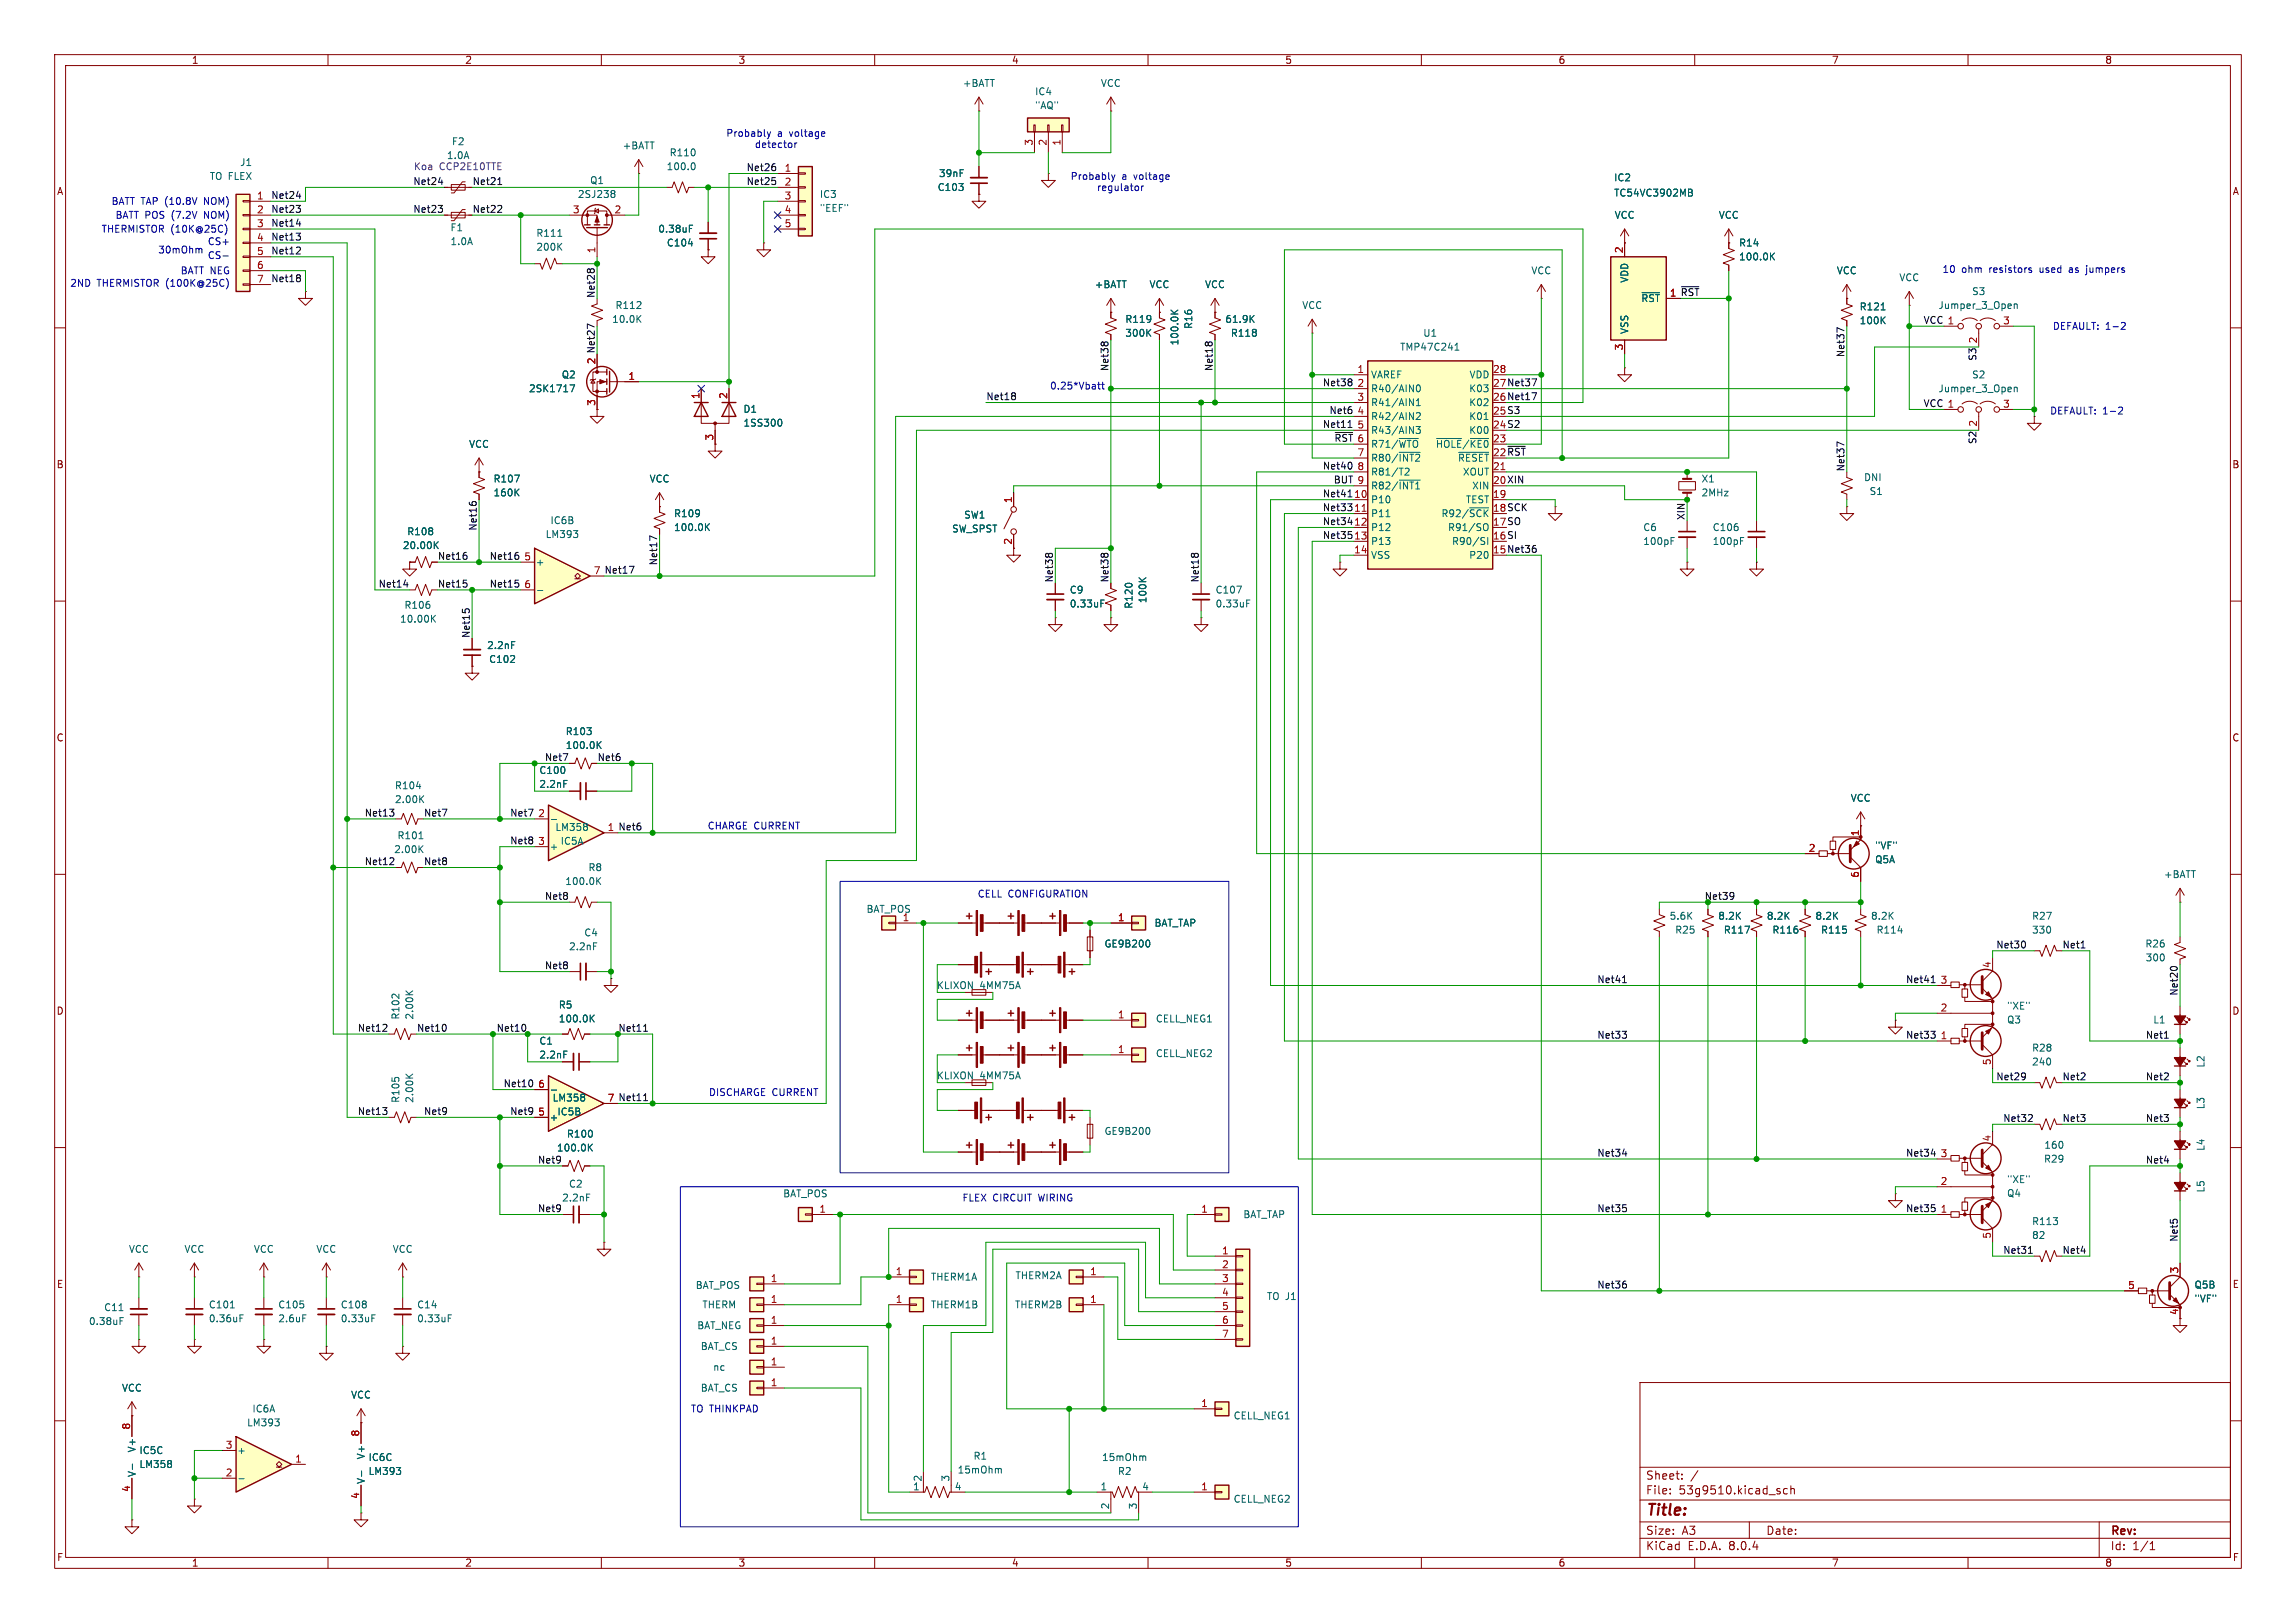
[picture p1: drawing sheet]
<svg xmlns="http://www.w3.org/2000/svg" width="420mm" height="297mm" viewBox="0 0 420 297" stroke-linecap="round" stroke-linejoin="round" font-family="sans-serif">
<defs><g id="words">
<text font-size="2.8" fill="#840000" x="301" y="277.9">Title:</text>
<g font-size="2.1" fill="#840000">
<text x="301" y="273.7">File:</text>
<text x="301" y="271">Sheet:</text>
<text x="307.1" y="273.7">53g9510.kicad_sch</text>
<text x="301" y="281.1">Size:</text>
<text x="307.6" y="281.1">A3</text>
<text x="323" y="281.1">Date:</text>
<text x="386" y="281.3">Rev:</text>
<text x="301" y="283.9">KiCad</text>
<text x="308.7" y="283.9">E.D.A.</text>
<text x="316.3" y="283.9">8.0.4</text>
<text x="386" y="283.9">Id:</text>
<text x="390.1" y="283.9">1/1</text>
</g>
<g font-size="1.8" fill="#840000">
<text x="35" y="11.9">1</text>
<text x="85" y="11.9">2</text>
<text x="135" y="11.9">3</text>
<text x="185" y="11.9">4</text>
<text x="235" y="11.9">5</text>
<text x="285" y="11.9">6</text>
<text x="335" y="11.9">7</text>
<text x="385" y="11.9">8</text>
<text x="10.3" y="35.9">A</text>
<text x="408.3" y="35.9">A</text>
<text x="109" y="66.7" transform="rotate(-90 109 66.7)">2 Net27</text>
<text x="10.3" y="85.9">B</text>
<text x="408.2" y="85.9">B</text>
<text x="10.3" y="135.9">C</text>
<text x="408.2" y="135.9">C</text>
<text x="10.3" y="185.9">D</text>
<text x="408.2" y="185.9">D</text>
<text x="10.3" y="235.9">E</text>
<text x="408.3" y="235.9">E</text>
<text x="398.5" y="240.7" transform="rotate(-90 398.5 240.7)">4</text>
<text x="10.3" y="285.9">F</text>
<text x="35" y="286.9">1</text>
<text x="85" y="286.9">2</text>
<text x="135" y="286.9">3</text>
<text x="185" y="286.9">4</text>
<text x="235" y="286.9">5</text>
<text x="285" y="286.9">6</text>
<text x="335" y="286.9">7</text>
<text x="385" y="286.9">8</text>
<text x="408.3" y="285.9">F</text>
</g>
<g font-size="1.8" fill="#006464">
<text x="176" y="16.1">+BATT</text>
<text x="189.2" y="17.6">IC4</text>
<text x="201.3" y="16.1">VCC</text>
<text x="189.2" y="20.2">&quot;AQ&quot;</text>
<text x="82.6" y="26.8">F2</text>
<text x="113.8" y="27.5">+BATT</text>
<text x="122.4" y="28.8">R110</text>
<text x="38.3" y="33.1">TO FLEX</text>
<text x="43.8" y="30.6">J1</text>
<text x="107.8" y="33.9">Q1</text>
<text x="121.9" y="31.3">100.0</text>
<text x="171.4" y="35.1">C103</text>
<text x="171.7" y="32.6">39nF</text>
<text x="295.2" y="33.4">IC2</text>
<text x="105.6" y="36.4">2SJ238</text>
<text x="149.9" y="36.4">IC3</text>
<text x="149.9" y="39">&quot;EEF&quot;</text>
<text x="295.2" y="36.2">TC54VC3902MB</text>
<text x="295.3" y="40.2">VCC</text>
<text x="314.3" y="40.2">VCC</text>
<text x="82.3" y="42.5">F1</text>
<text x="82.3" y="45.1">1.0A</text>
<text x="98" y="43.5">R111</text>
<text x="98" y="46.1">200K</text>
<text x="120.3" y="42.8">0.38uF</text>
<text x="121.9" y="45.3">C104</text>
<text x="318" y="45.3">R14</text>
<text x="318" y="47.9">100.0K</text>
<text x="200.2" y="52.9">+BATT</text>
<text x="210.2" y="52.9">VCC</text>
<text x="220.3" y="52.9">VCC</text>
<text x="280" y="50.4">VCC</text>
<text x="298" y="51.8" transform="rotate(-90 298 51.8)">VDD</text>
<text x="335.9" y="50.4">VCC</text>
<text x="347.3" y="51.7">VCC</text>
<text x="111.9" y="59.3">10.0K</text>
<text x="112.5" y="56.7">R112</text>
<text x="205.7" y="59.3">R119</text>
<text x="224" y="59.3">61.9K</text>
<text x="238.1" y="56.7">VCC</text>
<text x="300.1" y="55.5">~{RST}</text>
<text x="340.1" y="57">R121</text>
<text x="340.1" y="59.5">100K</text>
<text x="354.5" y="56.7">Jumper_3_Open</text>
<text x="360.6" y="54.2">S3</text>
<text x="205.7" y="61.8">300K</text>
<text x="215.7" y="63.3" transform="rotate(-90 215.7 63.3)">100.0K</text>
<text x="218.3" y="60.3" transform="rotate(-90 218.3 60.3)">R16</text>
<text x="225.1" y="61.8">R118</text>
<text x="256" y="64.4">TMP47C241</text>
<text x="260.2" y="61.8">U1</text>
<text x="298" y="61.2" transform="rotate(-90 298 61.2)">VSS</text>
<text x="96.7" y="72">2SK1717</text>
<text x="102.7" y="69.4">Q2</text>
<text x="250.7" y="69.4">VAREF</text>
<text x="250.7" y="72">R40/AIN0</text>
<text x="268.7" y="72">K03</text>
<text x="268.7" y="69.4">VDD</text>
<text x="354.5" y="72">Jumper_3_Open</text>
<text x="360.6" y="69.4">S2</text>
<text x="135.9" y="75.7">D1</text>
<text x="250.7" y="74.5">R41/AIN1</text>
<text x="250.7" y="77.1">R42/AIN2</text>
<text x="268.7" y="77.1">K01</text>
<text x="268.7" y="74.5">K02</text>
<text x="85.7" y="82.1">VCC</text>
<text x="135.9" y="78.3">1SS300</text>
<text x="250.7" y="79.6">R43/AIN3</text>
<text x="250.7" y="82.1">R71/~{WTO}</text>
<text x="262.5" y="82.1">~{HOLE}/~{KE0}</text>
<text x="268.7" y="79.6">K00</text>
<text x="90.2" y="88.5">R107</text>
<text x="118.7" y="88.5">VCC</text>
<text x="250.7" y="84.7">R80/~{INT2}</text>
<text x="250.7" y="87.2">R81/T2</text>
<text x="250.7" y="89.8">R82/~{INT1}</text>
<text x="267.5" y="87.2">XOUT</text>
<text x="269.2" y="89.8">XIN</text>
<text x="311.2" y="88.5">X1</text>
<text x="340.9" y="88.2">DNI</text>
<text x="90.2" y="91">160K</text>
<text x="123.2" y="94.8">R109</text>
<text x="176.3" y="95.1">SW1</text>
<text x="250.7" y="92.3">P10</text>
<text x="250.7" y="94.8">P11</text>
<text x="263.6" y="94.8">R92/~{SCK}</text>
<text x="268" y="92.3">TEST</text>
<text x="311.2" y="91">2MHz</text>
<text x="341.9" y="90.8">S1</text>
<text x="73.6" y="100.7">20.00K</text>
<text x="74.4" y="98.1">R108</text>
<text x="99.7" y="98.7">LM393</text>
<text x="100.6" y="96.1">IC6B</text>
<text x="123.2" y="97.4">100.0K</text>
<text x="174.1" y="97.6">SW_SPST</text>
<text x="250.7" y="97.4">P12</text>
<text x="250.7" y="99.9">P13</text>
<text x="264.8" y="97.4">R91/SO</text>
<text x="265.5" y="99.9">R90/SI</text>
<text x="300.5" y="97.4">C6</text>
<text x="300.5" y="99.9">100pF</text>
<text x="313.2" y="97.4">C106</text>
<text x="313.2" y="99.9">100pF</text>
<text x="97.9" y="103.7">+</text>
<text x="250.7" y="102.5">VSS</text>
<text x="268.7" y="102.5">P20</text>
<text x="73.9" y="111.6">R106</text>
<text x="195.6" y="108.8">C9</text>
<text x="195.6" y="111.4">0.33uF</text>
<text x="207.4" y="111.5" transform="rotate(-90 207.4 111.5)">R120</text>
<text x="209.9" y="110.5" transform="rotate(-90 209.9 110.5)">100K</text>
<text x="222.3" y="108.8">C107</text>
<text x="222.3" y="111.4">0.33uF</text>
<text x="73.1" y="114.1">10.00K</text>
<text x="89" y="119">2.2nF</text>
<text x="89.4" y="121.5">C102</text>
<text x="103.4" y="134.7">R103</text>
<text x="103.4" y="137.3">100.0K</text>
<text x="98.6" y="141.8">C100</text>
<text x="72.1" y="144.6">R104</text>
<text x="72.1" y="147.2">2.00K</text>
<text x="98.6" y="144.4">2.2nF</text>
<text x="338.4" y="146.9">VCC</text>
<text x="72.6" y="153.8">R101</text>
<text x="100.5" y="155.8">+</text>
<text x="101.5" y="152.2">LM358</text>
<text x="102.5" y="154.8">IC5A</text>
<text x="342.9" y="155.6">&quot;VF&quot;</text>
<text x="72" y="156.3">2.00K</text>
<text x="107.5" y="159.6">R8</text>
<text x="342.9" y="158.2">Q5A</text>
<text x="395.7" y="160.9">+BATT</text>
<text x="103.3" y="162.2">100.0K</text>
<text x="158.4" y="167.2">BAT_POS</text>
<text x="106.8" y="171.6">C4</text>
<text x="165" y="168.7">1</text>
<text x="201.9" y="173.6">GE9B200</text>
<text x="211.1" y="169.8">BAT_TAP</text>
<text x="305.3" y="168.5">5.6K</text>
<text x="306.3" y="171">R25</text>
<text x="314.2" y="168.5">8.2K</text>
<text x="315.2" y="171">R117</text>
<text x="323.1" y="168.5">8.2K</text>
<text x="324.1" y="171">R116</text>
<text x="332" y="168.5">8.2K</text>
<text x="333" y="171">R115</text>
<text x="342.1" y="168.5">8.2K</text>
<text x="343.2" y="171">R114</text>
<text x="371.6" y="168.5">R27</text>
<text x="371.6" y="171">330</text>
<text x="392.3" y="173.6">R26</text>
<text x="104" y="174.1">2.2nF</text>
<text x="392.4" y="176.1">300</text>
<text x="102.1" y="184.8">R5</text>
<text x="171.3" y="181.2">KLIXON</text>
<text x="179.2" y="181.2">4MM75A</text>
<text x="367" y="185">&quot;XE&quot;</text>
<text x="73.3" y="186.7" transform="rotate(-90 73.3 186.7)">R102</text>
<text x="75.8" y="186.7" transform="rotate(-90 75.8 186.7)">2.00K</text>
<text x="98.6" y="191.4">C1</text>
<text x="102.1" y="187.3">100.0K</text>
<text x="211.3" y="187.3">CELL_NEG1</text>
<text x="367" y="187.5">Q3</text>
<text x="393.8" y="187.5">L1</text>
<text x="98.6" y="193.9">2.2nF</text>
<text x="171.3" y="197.7">KLIXON</text>
<text x="179.2" y="197.7">4MM75A</text>
<text x="211.3" y="193.6">CELL_NEG2</text>
<text x="371.6" y="192.6">R28</text>
<text x="371.6" y="195.2">240</text>
<text x="403.5" y="195.5" transform="rotate(-90 403.5 195.5)">L2</text>
<text x="73.3" y="201.9" transform="rotate(-90 73.3 201.9)">R105</text>
<text x="75.8" y="201.9" transform="rotate(-90 75.8 201.9)">2.00K</text>
<text x="101" y="201.8">LM358</text>
<text x="403.5" y="203.1" transform="rotate(-90 403.5 203.1)">L3</text>
<text x="100.5" y="205.3">+</text>
<text x="101.9" y="204.3">IC5B</text>
<text x="103.6" y="208.4">R100</text>
<text x="201.9" y="207.9">GE9B200</text>
<text x="101.8" y="210.9">100.0K</text>
<text x="373.8" y="213">R29</text>
<text x="373.9" y="210.4">160</text>
<text x="403.5" y="210.7" transform="rotate(-90 403.5 210.7)">L4</text>
<text x="102.7" y="220.1">2.2nF</text>
<text x="104" y="217.5">C2</text>
<text x="143.2" y="219.3">BAT_POS</text>
<text x="367" y="219.2">Q4</text>
<text x="367" y="216.7">&quot;XE&quot;</text>
<text x="403.5" y="218.3" transform="rotate(-90 403.5 218.3)">L5</text>
<text x="227.3" y="223.1">BAT_TAP</text>
<text x="371.6" y="224.4">R113</text>
<text x="371.6" y="226.9">82</text>
<text x="23.5" y="229.5">VCC</text>
<text x="33.6" y="229.5">VCC</text>
<text x="46.3" y="229.5">VCC</text>
<text x="57.8" y="229.5">VCC</text>
<text x="71.7" y="229.5">VCC</text>
<text x="38.1" y="239.6">C101</text>
<text x="50.8" y="239.6">C105</text>
<text x="62.2" y="239.6">C108</text>
<text x="76.2" y="239.6">C14</text>
<text x="127.2" y="236.1">BAT_POS</text>
<text x="128.4" y="239.6">THERM</text>
<text x="170.2" y="234.5">THERM1A</text>
<text x="170.2" y="239.6">THERM1B</text>
<text x="185.6" y="239.6">THERM2B</text>
<text x="185.7" y="234.3">THERM2A</text>
<text x="231.7" y="238.1">TO J1</text>
<text x="401.3" y="236">Q5B</text>
<text x="401.3" y="238.5">&quot;VF&quot;</text>
<text x="16.2" y="242.7">0.38uF</text>
<text x="19" y="240.1">C11</text>
<text x="38.1" y="242.2">0.36uF</text>
<text x="50.8" y="242.2">2.6uF</text>
<text x="62.2" y="242.2">0.33uF</text>
<text x="76.2" y="242.2">0.33uF</text>
<text x="127.4" y="243.4">BAT_NEG</text>
<text x="128.1" y="247.2">BAT_CS</text>
<text x="130.4" y="251.1">nc</text>
<text x="22.2" y="254.9">VCC</text>
<text x="64.1" y="256.1">VCC</text>
<text x="128.1" y="254.9">BAT_CS</text>
<text x="45.1" y="261.2">LM393</text>
<text x="46.1" y="258.7">IC6A</text>
<text x="225.6" y="259.9">CELL_NEG1</text>
<text x="25" y="265.9" transform="rotate(-90 25 265.9)">V+</text>
<text x="25.4" y="266.3">IC5C</text>
<text x="25.4" y="268.8">LM358</text>
<text x="43.3" y="266.3">+</text>
<text x="66.9" y="267.2" transform="rotate(-90 66.9 267.2)">V+</text>
<text x="67.3" y="267.6">IC6C</text>
<text x="175.1" y="269.8">15mOhm</text>
<text x="178" y="267.3">R1</text>
<text x="201.5" y="267.6">15mOhm</text>
<text x="25" y="270.4" transform="rotate(-90 25 270.4)">V-</text>
<text x="66.9" y="271.7" transform="rotate(-90 66.9 271.7)">V-</text>
<text x="67.3" y="270.1">LM393</text>
<text x="166.9" y="272.8">1</text>
<text x="168.7" y="271.2" transform="rotate(-90 168.7 271.2)">2</text>
<text x="173.7" y="271.2" transform="rotate(-90 173.7 271.2)">3</text>
<text x="174.6" y="272.8">4</text>
<text x="201.2" y="272.8">1</text>
<text x="204.4" y="270.1">R2</text>
<text x="208.8" y="272.8">4</text>
<text x="225.6" y="275.2">CELL_NEG2</text>
<text x="202.9" y="276.3" transform="rotate(-90 202.9 276.3)">2</text>
<text x="208" y="276.3" transform="rotate(-90 208 276.3)">3</text>
</g>
<g font-size="1.8" fill="#840084">
<text x="81.7" y="29.3">1.0A</text>
<text x="75.6" y="31.3">Koa</text>
<text x="80.4" y="31.3">CCP2E10TTE</text>
</g>
<g font-size="1.8" fill="#0000c2">
<text x="132.8" y="25.2">Probably</text>
<text x="138" y="27.3">detector</text>
<text x="142.2" y="25.2">a</text>
<text x="144.5" y="25.2">voltage</text>
<text x="195.7" y="33.1">Probably</text>
<text x="200.6" y="35.2">regulator</text>
<text x="205.2" y="33.1">a</text>
<text x="207.5" y="33.1">voltage</text>
<text x="20.3" y="37.7">BATT TAP (10.8V</text>
<text x="21" y="40.2">BATT POS</text>
<text x="31.5" y="40.2">(7.2V</text>
<text x="37.6" y="40.2">NOM)</text>
<text x="37.6" y="37.7">NOM)</text>
<text x="18.5" y="42.8">THERMISTOR (10K@25C)</text>
<text x="28.8" y="46.6">30mOhm</text>
<text x="37.9" y="45.1">CS+</text>
<text x="37.9" y="47.6">CS-</text>
<text x="12.8" y="52.7">2ND</text>
<text x="17.7" y="52.7">THERMISTOR (100K@25C)</text>
<text x="32.9" y="50.4">BATT NEG</text>
<text x="355.2" y="50.1">10</text>
<text x="358.8" y="50.1">ohm</text>
<text x="364" y="50.1">resistors</text>
<text x="373.4" y="50.1">used</text>
<text x="379" y="50.1">as</text>
<text x="382.3" y="50.1">jumpers</text>
<text x="375.4" y="60.6">DEFAULT: 1-2</text>
<text x="192" y="71.5">0.25*Vbatt</text>
<text x="374.9" y="76.1">DEFAULT: 1-2</text>
<text x="129.4" y="152">CHARGE CURRENT</text>
<text x="178.7" y="164.4">CELL CONFIGURATION</text>
<text x="129.6" y="200.8">DISCHARGE CURRENT</text>
<text x="176" y="220.1">FLEX CIRCUIT</text>
<text x="190.1" y="220.1">WIRING</text>
<text x="126.3" y="258.7">TO THINKPAD</text>
</g>
<g font-size="1.8" fill="#a90000">
<text x="189" y="26.7" transform="rotate(-90 189 26.7)">3</text>
<text x="191.5" y="26.7" transform="rotate(-90 191.5 26.7)">2</text>
<text x="194.1" y="26.7" transform="rotate(-90 194.1 26.7)">1</text>
<text x="143.4" y="31.5">1</text>
<text x="143.4" y="34">2</text>
<text x="46.9" y="36.6">1</text>
<text x="46.9" y="39.1">2</text>
<text x="46.9" y="41.7">3</text>
<text x="104.7" y="39.1">3</text>
<text x="112.3" y="39.1">2</text>
<text x="143.4" y="36.6">3</text>
<text x="143.4" y="39.1">4</text>
<text x="143.4" y="41.7">5</text>
<text x="46.9" y="44.2">4</text>
<text x="46.9" y="46.7">5</text>
<text x="109" y="46.4" transform="rotate(-90 109 46.4)">1</text>
<text x="296.9" y="46.4" transform="rotate(-90 296.9 46.4)">2</text>
<text x="46.9" y="49.3">6</text>
<text x="46.9" y="51.8">7</text>
<text x="305.4" y="54.4">1</text>
<text x="366.3" y="59.4">3</text>
<text x="296.9" y="64.2" transform="rotate(-90 296.9 64.2)">3</text>
<text x="361.7" y="62.9" transform="rotate(-90 361.7 62.9)">2</text>
<text x="109" y="66.7" transform="rotate(-90 109 66.7)">2</text>
<text x="114.9" y="69.6">1</text>
<text x="248.2" y="68.3">1</text>
<text x="248.2" y="70.9">2</text>
<text x="273" y="68.3">28</text>
<text x="109" y="74.4" transform="rotate(-90 109 74.4)">3</text>
<text x="128" y="73.1" transform="rotate(-90 128 73.1)">1</text>
<text x="133.1" y="73.1" transform="rotate(-90 133.1 73.1)">2</text>
<text x="248.2" y="73.4">3</text>
<text x="248.2" y="75.9">4</text>
<text x="366.3" y="74.7">3</text>
<text x="130.6" y="80.7" transform="rotate(-90 130.6 80.7)">3</text>
<text x="248.2" y="78.5">5</text>
<text x="248.2" y="81">6</text>
<text x="248.2" y="83.6">7</text>
<text x="273" y="81">23</text>
<text x="361.7" y="78.2" transform="rotate(-90 361.7 78.2)">2</text>
<text x="248.2" y="86.1">8</text>
<text x="266.6" y="84.7">~{RESET}</text>
<text x="273" y="86.1">21</text>
<text x="185.2" y="92.1" transform="rotate(-90 185.2 92.1)">1</text>
<text x="247.6" y="91.2">10</text>
<text x="273" y="91.2">19</text>
<text x="185.2" y="99.8" transform="rotate(-90 185.2 99.8)">2</text>
<text x="247.6" y="101.3">14</text>
<text x="95.8" y="102.6">5</text>
<text x="95.8" y="107.7">6</text>
<text x="98.4" y="149.6">2</text>
<text x="98.4" y="154.7">3</text>
<text x="330.8" y="156">2</text>
<text x="340.1" y="153.1" transform="rotate(-90 340.1 153.1)">1</text>
<text x="340.1" y="160.7" transform="rotate(-90 340.1 160.7)">6</text>
<text x="204.4" y="168.7">1</text>
<text x="364.2" y="177.2" transform="rotate(-90 364.2 177.2)">4</text>
<text x="354.9" y="185.2">2</text>
<text x="354.9" y="180.1">3</text>
<text x="204.4" y="186.4">1</text>
<text x="354.9" y="190.2">1</text>
<text x="204.4" y="192.8">1</text>
<text x="364.2" y="195" transform="rotate(-90 364.2 195)">5</text>
<text x="98.4" y="199.1">6</text>
<text x="111.1" y="201.7">7</text>
<text x="98.4" y="204.2">5</text>
<text x="364.2" y="209" transform="rotate(-90 364.2 209)">4</text>
<text x="354.9" y="211.8">3</text>
<text x="149.8" y="222">1</text>
<text x="219.6" y="222">1</text>
<text x="354.9" y="222">1</text>
<text x="354.9" y="216.9">2</text>
<text x="364.2" y="226.8" transform="rotate(-90 364.2 226.8)">5</text>
<text x="163.8" y="233.4">1</text>
<text x="199.3" y="233.4">1</text>
<text x="223.4" y="229.6">1</text>
<text x="223.4" y="232.2">2</text>
<text x="398.5" y="233.1" transform="rotate(-90 398.5 233.1)">3</text>
<text x="140.9" y="238.5">1</text>
<text x="140.9" y="234.7">1</text>
<text x="163.8" y="238.5">1</text>
<text x="199.3" y="238.5">1</text>
<text x="223.4" y="234.7">3</text>
<text x="223.4" y="237.2">4</text>
<text x="223.4" y="239.8">5</text>
<text x="389.2" y="236">5</text>
<text x="140.9" y="242.3">1</text>
<text x="223.4" y="242.3">6</text>
<text x="223.4" y="244.9">7</text>
<text x="140.9" y="249.9">1</text>
<text x="140.9" y="246.1">1</text>
<text x="140.9" y="253.7">1</text>
<text x="219.6" y="257.6">1</text>
<text x="23.9" y="261.7" transform="rotate(-90 23.9 261.7)">8</text>
<text x="65.8" y="263" transform="rotate(-90 65.8 263)">8</text>
<text x="41.2" y="265.2">3</text>
<text x="53.9" y="267.7">1</text>
<text x="23.9" y="273.1" transform="rotate(-90 23.9 273.1)">4</text>
<text x="41.2" y="270.3">2</text>
<text x="65.8" y="274.4" transform="rotate(-90 65.8 274.4)">4</text>
<text x="219.6" y="272.8">1</text>
</g>
<g font-size="1.8" fill="#0f0f0f">
<text x="75.5" y="33.9">Net24</text>
<text x="86.4" y="33.9">Net21</text>
<text x="136.5" y="33.9">Net25</text>
<text x="136.5" y="31.4">Net26</text>
<text x="49.5" y="39">Net23</text>
<text x="49.5" y="36.5">Net24</text>
<text x="49.5" y="41.6">Net14</text>
<text x="75.5" y="39">Net23</text>
<text x="86.4" y="39">Net22</text>
<text x="49.5" y="44.1">Net13</text>
<text x="49.5" y="46.6">Net12</text>
<text x="49.5" y="51.7">Net18</text>
<text x="108.9" y="54.6" transform="rotate(-90 108.9 54.6)">Net28</text>
<text x="305.4" y="54.4">1 ~{RST}</text>
<text x="351.8" y="59.3">VCC 1</text>
<text x="337.5" y="65.5" transform="rotate(-90 337.5 65.5)">Net37</text>
<text x="202.9" y="68" transform="rotate(-90 202.9 68)">Net38</text>
<text x="221.9" y="68" transform="rotate(-90 221.9 68)">Net18</text>
<text x="241.9" y="70.8">Net38</text>
<text x="273" y="70.9">27 Net37</text>
<text x="361.6" y="66.1" transform="rotate(-90 361.6 66.1)">S3</text>
<text x="180.3" y="73.3">Net18</text>
<text x="243.1" y="75.9">Net6</text>
<text x="273" y="75.9">25 S3</text>
<text x="273" y="73.4">26 Net17</text>
<text x="351.8" y="74.6">VCC 1</text>
<text x="241.9" y="78.4">Net11</text>
<text x="244" y="80.9">~{RST}</text>
<text x="273" y="83.6">22 ~{RST}</text>
<text x="273" y="78.5">24 S2</text>
<text x="361.6" y="81.4" transform="rotate(-90 361.6 81.4)">S2</text>
<text x="241.9" y="86">Net40</text>
<text x="243.9" y="88.6">BUT 9</text>
<text x="273" y="88.6">20 XIN</text>
<text x="337.5" y="86.4" transform="rotate(-90 337.5 86.4)">Net37</text>
<text x="241.9" y="93.6">Net33</text>
<text x="241.9" y="91.1">Net41</text>
<text x="247.6" y="93.7">11</text>
<text x="273" y="93.7">18 SCK</text>
<text x="308.3" y="95.2" transform="rotate(-90 308.3 95.2)">XIN</text>
<text x="87.3" y="97.2" transform="rotate(-90 87.3 97.2)">Net16</text>
<text x="241.9" y="98.7">Net35</text>
<text x="241.9" y="96.2">Net34</text>
<text x="247.6" y="96.3">12</text>
<text x="247.6" y="98.8">13</text>
<text x="273" y="101.3">15 Net36</text>
<text x="273" y="98.8">16 SI</text>
<text x="273" y="96.3">17 SO</text>
<text x="69.2" y="107.6">Net14</text>
<text x="80" y="107.6">Net15</text>
<text x="80" y="102.5">Net16</text>
<text x="89.5" y="107.6">Net15</text>
<text x="89.5" y="102.5">Net16</text>
<text x="108.5" y="105.2">7 Net17</text>
<text x="120.3" y="103.6" transform="rotate(-90 120.3 103.6)">Net17</text>
<text x="192.7" y="106.7" transform="rotate(-90 192.7 106.7)">Net38</text>
<text x="202.9" y="106.7" transform="rotate(-90 202.9 106.7)">Net38</text>
<text x="219.4" y="106.7" transform="rotate(-90 219.4 106.7)">Net18</text>
<text x="86" y="116.8" transform="rotate(-90 86 116.8)">Net15</text>
<text x="99.6" y="139.4">Net7</text>
<text x="109.2" y="139.4">Net6</text>
<text x="66.6" y="149.5">Net13</text>
<text x="77.5" y="149.5">Net7</text>
<text x="93.2" y="149.5">Net7</text>
<text x="93.2" y="154.6">Net8</text>
<text x="111.1" y="152.1">1 Net6</text>
<text x="66.6" y="158.4">Net12</text>
<text x="77.5" y="158.4">Net8</text>
<text x="99.6" y="164.8">Net8</text>
<text x="311.7" y="164.8">Net39</text>
<text x="365.1" y="173.6">Net30</text>
<text x="377.2" y="173.6">Net1</text>
<text x="99.6" y="177.5">Net8</text>
<text x="292.1" y="180">Net41</text>
<text x="348.6" y="180">Net41</text>
<text x="398.4" y="182.3" transform="rotate(-90 398.4 182.3)">Net20</text>
<text x="65.4" y="188.9">Net12</text>
<text x="76.2" y="188.9">Net10</text>
<text x="90.8" y="188.9">Net10</text>
<text x="113" y="188.9">Net11</text>
<text x="292.1" y="190.2">Net33</text>
<text x="348.6" y="190.2">Net33</text>
<text x="392.4" y="190.2">Net1</text>
<text x="365.1" y="197.8">Net29</text>
<text x="377.2" y="197.8">Net2</text>
<text x="392.4" y="197.8">Net2</text>
<text x="92" y="199">Net10</text>
<text x="111.1" y="201.7">7 Net11</text>
<text x="65.4" y="204.1">Net13</text>
<text x="77.5" y="204.1">Net9</text>
<text x="93.2" y="204.1">Net9</text>
<text x="366.3" y="205.4">Net32</text>
<text x="377.2" y="205.4">Net3</text>
<text x="392.4" y="205.4">Net3</text>
<text x="98.3" y="213">Net9</text>
<text x="292.1" y="211.7">Net34</text>
<text x="348.6" y="211.7">Net34</text>
<text x="392.4" y="213">Net4</text>
<text x="98.3" y="221.9">Net9</text>
<text x="292.1" y="221.9">Net35</text>
<text x="348.6" y="221.9">Net35</text>
<text x="398.4" y="227.3" transform="rotate(-90 398.4 227.3)">Net5</text>
<text x="366.3" y="229.5">Net31</text>
<text x="377.2" y="229.5">Net4</text>
<text x="292.1" y="235.9">Net36</text>
</g>
</g></defs>
<g fill="none" stroke="#840000" stroke-width=".18">
<path d="M10 10h400v277h-400zM12 12h396v273h-396zM60 10v2M110 10v2M160 10v2M203.2 17.8l-.8 1.3M203.2 17.8v2.5M203.2 17.8l.8 1.3M210 10v2M260 10v2M310 10v2M360 10v2"/>
<path d="M179.1 35.6v1.2h1.2l-1.2 1.3-1.3-1.3h1.3M179.1 35.6h.1M179.1 30.5v2M179.1 33.5v2.1M203.2 20.3h.1M10 60h2M408 60h2M10 110h2M408 110h2M10 160h2M72.4 158.8h1l.4-1.1 .7 2.1 .8-2.1 .8 2.1 .4-1h1M408 160h2"/>
<path d="M104.1 165.1h1.1l.3-1 .8 2 .8-2 .7 2 .4-1h1M104.1 177.8h2.1M107.2 177.8h2M111.8 179.1v1.2h1.2l-1.2 1.3-1.3-1.3h1.3M111.8 179.1h.1M71.1 189.2h1l.4-1 .8 2 .7-2 .8 2 .4-1h1M102.9 189.2h1l.4-1 .7 2 .8-2 .8 2 .3-1h1M102.9 194.3h2M105.9 194.3h2M10 210h2M408 210h2M35.6 233.7h.1"/>
<path d="M35.6 231.1l-.8 1.3M35.6 231.1v2.6M35.6 231.1l.7 1.3M48.3 237.5v2M59.7 233.7h.1M59.7 231.1l-.8 1.3M59.7 231.1v2.6M59.7 237.5v2M59.7 231.1l.8 1.3M10 260h2M48.3 245.1v1.3h1.2l-1.2 1.2-1.3-1.2h1.3M48.3 245.1h.1"/>
<path d="M48.3 240.5v2.1M59.7 246.4v1.2h1.3l-1.3 1.3-1.3-1.3h1.3M59.7 246.4h.1M59.7 240.5v2.1M300 253h108v32h-108zM408 260h2M300 278.5h108M300 274.5h108M300 268.5h108M305.5 273.2v.2M305.5 272.5v.1M307.7 270.5v.2"/>
<path d="M307.7 269.8v.1M310.6 269.1l-1.3 1.9M320 278.5v3M326.9 272.5l-.4-.1-.3 .3v.4l.2 .2h.5M327.6 272.5l.2-.1 .4 .1v.9M327.6 271.9v1.5M384 278.5v6.5M60 285v2M110 285v2M160 285v2M210 285v2M260 285v2"/>
<path d="M300 281.5h108M310 285v2M360 285v2M393.3 283.6h.9M393.3 282.5l.4-.4v1.5"/>
</g>
<path d="M177.5 32.5h3.1M107.2 176.3v3M104.9 192.8v3M46.7 240.5h3.1M58.2 240.5h3" fill="none" stroke="#840000" stroke-width=".33"/>
<path d="M177.5 33.5h3.1M106.2 176.3v3M105.9 192.8v3M46.7 239.5h3.1M58.2 239.5h3" fill="none" stroke="#840000" stroke-width=".3"/>
<g fill="none" stroke="#006464" stroke-width=".18">
<path d="M76.6 153.5h.8M76.8 155.3l.6 .7M77.4 154.8l-.8 .7M108.6 172.5h.6M109.3 161.1l.6 .8M109.9 160.6l-.7 .7M74.2 181.3l.8 .7M75.5 181.3l-.7 .6M103.1 192.3h.6M108.1 186.3l.6 .7M108.7 185.7l-.7 .8M55.4 240.6h.6"/>
<path d="M68 240.6h.6M68 241.2h.4"/>
</g>
<path d="M161.3 167.6h2.5v2.6h-2.5z" fill="#ffffc2"/>
<g fill="none" stroke="#840000" stroke-width=".18">
<path d="M245.1 102.9v1.2h1.3l-1.3 1.3-1.3-1.3h1.3M245.1 102.9h.1M162.6 168.8h1.2v.2h-1.2zM163.8 168.9h3.8M175.3 193h3.3M177.8 181.1h2.5v1h-2.5zM177.8 181.6h2.5M179.6 193h3.3M182.9 186.7h3.3M187.2 186.7h3.3M190.5 193h3.3M194.8 193h3.3"/>
<path d="M73.7 246.4v1.2h1.2l-1.2 1.3-1.3-1.3h1.3M73.7 246.4h.1"/>
</g>
<path d="M161.3 167.6h2.5v2.6h-2.5zM176.8 191.8h1M177.3 191.3v1M184.4 185.4h1M184.9 184.9v1M192 191.8h1M192.5 191.3v1" fill="none" stroke="#840000" stroke-width=".25"/>
<g fill="#840000" stroke="#840000" stroke-width=".18">
<path d="M178.6 190.8h.2v4.5h-.2z"/>
<path d="M179.3 191.5h.5v3.1h-.5z"/>
<path d="M193.8 190.8h.3v4.5h-.3z"/>
<path d="M194.6 191.5h.5v3.1h-.5z"/>
<path d="M186.2 184.4h.2v4.6h-.2z"/>
<path d="M186.9 185.2h.6v3h-.6z"/>
</g>
<path d="M188 21.6h7.6v2.5h-7.6z" fill="#ffffc2"/>
<g fill="none" stroke="#840000" stroke-width=".18">
<path d="M179.1 17.8l-.8 1.3M179.1 17.8v2.5M179.1 17.8l.7 1.3M179.1 20.3h.1M189.1 22.9h.3v1.2h-.3zM189.2 24.1v3.8M191.6 22.9h.3v1.2h-.3zM191.8 24.1v3.8M194.2 22.9h.2v1.2h-.2zM194.3 24.1v3.8M177.8 197.6h2.5v1h-2.5zM177.8 198.1h2.5"/>
<path d="M182.9 193h3.3M187.2 193h3.3M66 257.8l-.7 1.3M66 257.8v6.4M66 257.8l.8 1.3M66 260.3h.1M66 276.9v1.2h1.3l-1.3 1.3-1.2-1.3h1.2M66 276.9h.1M66 271.8v3.8"/>
</g>
<path d="M188 21.6h7.6v2.5h-7.6zM184.4 191.8h1M184.9 191.3v1" fill="none" stroke="#840000" stroke-width=".25"/>
<g fill="#840000" stroke="#840000" stroke-width=".18">
<path d="M186.2 190.8h.2v4.5h-.2z"/>
<path d="M186.9 191.5h.6v3.1h-.6z"/>
</g>
<path d="M66.1 269.2v1M72.5 268.5h.8l-.4 .5M73.2 269.2v.5" fill="none" stroke="#006464" stroke-width=".18"/>
<path d="M43.2 262.9l10.1 5.1-10.1 5z" fill="#ffffc2"/>
<path d="M176.8 185.4h1M177.3 184.9v1M43.2 262.9l10.1 5.1-10.1 5z" fill="none" stroke="#840000" stroke-width=".25"/>
<g fill="none" stroke="#840000" stroke-width=".18">
<path d="M203.2 57.2h.1M203.2 54.6v2.6M203.2 54.6l-.8 1.3M203.2 54.6l.8 1.3M212.1 57.2h.1M212.1 54.6v3.6l1 .3-2 .8 2 .8-2 .7 1 .4v1M212.1 54.6l-.8 1.3M212.1 54.6l.8 1.3M316.2 44.5v1l1 .3-2 .8 2 .8-2 .7 1 .4v1M321.3 95.3v2M321.3 98.3v2M193 113v1.3h1.3l-1.3 1.3-1.2-1.3h1.2"/>
<path d="M193 113h.1M193 106.7v2M193 109.7v2.1M203.2 113v1.3h1.3l-1.3 1.3-1.3-1.3h1.3M203.2 113h.1M203.2 106.7v1l1 .4-2 .7 2 .8-2 .8 1 .3v1.1M219.7 113v1.3h1.3l-1.3 1.3-1.3-1.3h1.3M219.7 113h.1M219.7 106.7v2M219.7 109.7v2.1M175.3 186.7h3.3M179.6 186.7h3.3"/>
<path d="M40.6 270.5h2.6M40.6 265.4h2.6M50.5 268.5h.6l-.6-.5 .6-.5 .5 .5-.5 .5h.5M53.3 268h2.6"/>
</g>
<g fill="none" stroke="#006464" stroke-width=".18">
<path d="M214.2 56.7l.7 .8M215.5 56.7l-.8 .6M324 46.8l.6 .8M324.6 46.3l-.7 .7M318.4 99h.4M318.4 98.4h.6M201.4 110.4h.4M201.4 109.8h.6M208.4 105.7l.7 .7M209.6 105.7l-.7 .6M226.2 107.3h.9l-.6 1.2M228 110.4h.5"/>
<path d="M228 109.8h.7M50.3 259.7h.8l-.5 .4M43.7 270.6h1M51 260.3v.5"/>
</g>
<path d="M319.8 98.3h3M191.5 109.7h3.1M218.2 109.7h3" fill="none" stroke="#840000" stroke-width=".33"/>
<path d="M319.8 97.3h3M191.5 108.7h3.1M218.2 108.7h3" fill="none" stroke="#840000" stroke-width=".3"/>
<g fill="#840000" stroke="#840000" stroke-width=".18">
<path d="M178.6 184.4h.2v4.6h-.2z"/>
<path d="M179.3 185.2h.5v3h-.5z"/>
</g>
<path d="M195.6 237.5h2.5v2.5h-2.5z" fill="#ffffc2"/>
<path d="M196.8 238.6h1.3v.3h-1.3zM198.1 238.8h3.8" fill="none" stroke="#840000" stroke-width=".18"/>
<path d="M195.6 237.5h2.5v2.5h-2.5z" fill="none" stroke="#840000" stroke-width=".25"/>
<path d="M166.4 232.4h2.5v2.5h-2.5z" fill="#ffffc2"/>
<path d="M203.2 57.2v1l1 .3-2 .8 2 .8-2 .7 1 .4v1M297.2 44.5h.1M297.2 41.9l-.8 1.3M297.2 41.9v2.6M297.2 41.9l.7 1.3M162.6 233.7h3.8M166.4 233.6h1.2v.2h-1.2z" fill="none" stroke="#840000" stroke-width=".18"/>
<path d="M166.4 232.4h2.5v2.5h-2.5z" fill="none" stroke="#840000" stroke-width=".25"/>
<path d="M210 60.8l.5 .7M210.5 60.3l-.7 .7" fill="none" stroke="#006464" stroke-width=".18"/>
<path d="M195.6 232.4h2.5v2.5h-2.5z" fill="#ffffc2"/>
<path d="M196.8 233.6h1.3v.2h-1.3zM198.1 233.7h3.8" fill="none" stroke="#840000" stroke-width=".18"/>
<path d="M195.6 232.4h2.5v2.5h-2.5z" fill="none" stroke="#840000" stroke-width=".25"/>
<path d="M166.4 237.5h2.5v2.5h-2.5z" fill="#ffffc2"/>
<g fill="none" stroke="#840000" stroke-width=".18">
<path d="M175.3 168.9h3.3M179.6 168.9h3.3M190.5 186.7h3.3M194.8 186.7h3.3M175.3 203.2h3.3M175.3 210.8h3.3M179.6 203.2h6.6M179.6 210.8h6.6M187.2 203.2h6.6M187.2 210.8h6.6M194.8 203.2h3.3M194.8 210.8h3.3"/>
<path d="M162.6 238.8h3.8M166.4 238.6h1.2v.3h-1.2z"/>
</g>
<g fill="none" stroke="#840000" stroke-width=".25">
<path d="M176.8 167.6h1M177.3 167.1v1M192 185.4h1M192.5 184.9v1M176.8 209.6h1M177.3 209v1.1M180.3 204.5h1.1M180.8 204v1M184.4 209.6h1M184.9 209v1.1M188 204.5h1M188.5 204v1"/>
<path d="M192 209.6h1M192.5 209v1.1M195.6 204.5h1M196.1 204v1M166.4 237.5h2.5v2.5h-2.5z"/>
</g>
<g fill="#840000" stroke="#840000" stroke-width=".18">
<path d="M194.6 200.9h.2v4.6h-.2z"/>
<path d="M193.5 201.7h.6v3h-.6z"/>
<path d="M178.6 208.5h.2v4.6h-.2z"/>
<path d="M179.3 209.3h.5v3h-.5z"/>
<path d="M179.3 200.9h.3v4.6h-.3z"/>
<path d="M178.3 201.7h.5v3h-.5z"/>
<path d="M186.9 200.9h.3v4.6h-.3z"/>
<path d="M185.9 201.7h.5v3h-.5z"/>
<path d="M186.2 208.5h.2v4.6h-.2z"/>
<path d="M186.9 209.3h.6v3h-.6z"/>
<path d="M193.8 184.4h.3v4.6h-.3z"/>
<path d="M194.6 185.2h.5v3h-.5z"/>
<path d="M193.8 208.5h.3v4.6h-.3z"/>
<path d="M194.6 209.3h.5v3h-.5z"/>
<path d="M178.6 166.6h.2v4.6h-.2z"/>
<path d="M179.3 167.4h.5v3h-.5z"/>
</g>
<path d="M207 191.8h2.5v2.5h-2.5z" fill="#ffffc2"/>
<path d="M203.2 193h3.8M207 192.9h1.3v.3h-1.3z" fill="none" stroke="#840000" stroke-width=".18"/>
<path d="M207 191.8h2.5v2.5h-2.5z" fill="none" stroke="#840000" stroke-width=".25"/>
<path d="M207 185.4h2.5v2.6h-2.5z" fill="#ffffc2"/>
<path d="M203.2 186.7h3.8M207 186.6h1.3v.2h-1.3z" fill="none" stroke="#840000" stroke-width=".18"/>
<path d="M207 185.4h2.5v2.6h-2.5z" fill="none" stroke="#840000" stroke-width=".25"/>
<path d="M207 167.6h2.5v2.6h-2.5z" fill="#ffffc2"/>
<g fill="none" stroke="#840000" stroke-width=".18">
<path d="M121.9 34.3h1l.4-1 .8 2 .7-2 .8 2 .4-1h1M281.9 54.6h.1M281.9 52.1l-.7 1.2M281.9 52.1v2.5M281.9 52.1l.8 1.2M316.2 44.5h.1M316.2 41.9l-.7 1.3M316.2 41.9v2.6M316.2 41.9l.8 1.3M337.8 52.1v3.5l1 .4-2 .8 2 .7-2 .8 1 .4v1M337.8 54.6h.1M337.8 52.1l-.7 1.2"/>
<path d="M337.8 52.1l.8 1.2M349.2 55.9h.1M349.2 53.3l-.7 1.3M349.2 53.3v2.6M349.2 53.3l.8 1.3M355.6 59.7h2.5M358.9 58.7a2.26 2.26 0 0 1 2.8 0M362.2 58.7a2.26 2.26 0 0 1 2.8 0M365.8 59.7h2.5M297.2 67.3v1.3h1.2l-1.2 1.3-1.3-1.3h1.3M297.2 67.3h.1M361.9 60.2v3.3"/>
<path d="M337.8 92.7v1.3h1.3l-1.3 1.3-1.3-1.3h1.3M337.8 92.7h.1M337.8 86.4v1l1 .4-2 .7 2 .8-2 .7 1 .4v1M175.3 176.5h3.3M179.6 176.5h6.6M182.9 168.9h3.3M187.2 168.9h6.6M187.2 176.5h6.6M194.8 168.9h3.3M194.8 176.5h3.3M198.9 171.5h1v2.5h-1zM199.4 170.2v5.1"/>
<path d="M203.2 168.9h3.8M207 168.8h1.3v.2h-1.3zM71.1 204.5h1l.4-1 .8 2 .7-2 .8 2 .4-1h1M198.9 205.7h1v2.6h-1zM199.4 204.5v5.1"/>
<circle cx="358.6" cy="59.7" r=".51"/>
<circle cx="361.9" cy="59.7" r=".51"/>
<circle cx="365.3" cy="59.7" r=".51"/>
</g>
<path d="M180.3 177.8h1.1M180.8 177.3v1M184.4 167.6h1M184.9 167.1v1M188 177.8h1M188.5 177.3v1M192 167.6h1M192.5 167.1v1M195.6 177.8h1M196.1 177.3v1M207 167.6h2.5v2.6h-2.5z" fill="none" stroke="#840000" stroke-width=".25"/>
<path d="M126.7 29.8a.68 .68 0 0 1 .5 .6 .68 .68 0 0 1-.5 .7M344.1 56.7h.7M344.3 58.5l.5 .8M344.8 58l-.7 .7M368.4 55.6v.9M368.4 55.7l.2-.1 .3 .1 .1 .8M210.1 172.1l.2 .4-.2 .7M74.2 196.6l.8 .7M75.5 196.6l-.7 .5M210.1 206.4l.2 .4-.2 .7" fill="none" stroke="#006464" stroke-width=".18"/>
<g fill="#840000" stroke="#840000" stroke-width=".18">
<path d="M186.2 166.6h.2v4.6h-.2z"/>
<path d="M186.9 167.4h.6v3h-.6z"/>
<path d="M186.9 174.2h.3v4.6h-.3z"/>
<path d="M185.9 175h.5v3.1h-.5z"/>
<path d="M179.3 174.2h.3v4.6h-.3z"/>
<path d="M178.3 175h.5v3.1h-.5z"/>
<path d="M194.6 174.2h.2v4.6h-.2z"/>
<path d="M193.5 175h.6v3.1h-.6z"/>
<path d="M193.8 166.6h.3v4.6h-.3z"/>
<path d="M194.6 167.4h.5v3h-.5z"/>
</g>
<path d="M100.3 196.9l10.2 5-10.2 5.1z" fill="#ffffc2"/>
<path d="M127 73.7h2.5M128.3 73.7l1.2 2.5h-2.5zM132.1 73.7h2.5M133.3 73.7l1.3 2.5h-2.5zM100.3 196.9l10.2 5-10.2 5.1z" fill="none" stroke="#840000" stroke-width=".25"/>
<g fill="none" stroke="#840000" stroke-width=".18">
<path d="M129.5 45.7v1.3h1.3l-1.3 1.3-1.2-1.3h1.2M129.5 45.7h.1M139.7 44.5v1.2h1.3l-1.3 1.3-1.3-1.3h1.3M139.7 44.5h.1M222.2 54.6v3.6l1.1 .3-2.1 .8 2.1 .8-2.1 .7 1 .4v1M222.2 57.2h.1M222.2 54.6l-.7 1.3M222.2 54.6l.8 1.3M128.3 71.1v6.4h5v-6.4M130.8 77.5v3.8M130.8 81.3v1.3h1.3l-1.3 1.2-1.3-1.2h1.3M130.8 81.3h.1"/>
<path d="M97.8 199.4h2.5M97.8 204.5h2.5M102.9 213.4h1l.4-1.1 .7 2.1 .8-2.1 .8 2.1 .3-1h1M110.5 201.9h2.5M73.7 233.7h.1M73.7 231.1v2.6M73.7 237.5v2M73.7 231.1l-.8 1.3M73.7 231.1l.7 1.3M73.7 240.5v2.1"/>
</g>
<path d="M228.9 58.3l.5 .7M229.4 57.7l-.7 .8M142.7 76.7a.79 .79 0 0 1 0 1.3M100.9 199.5h.9M106.9 200.3v.3M106.9 200.9v.5M107.8 209.9l.6 .7M108.4 209.4l-.8 .7M82 241.2h.4M82 240.6h.6" fill="none" stroke="#006464" stroke-width=".18"/>
<path d="M72.1 240.5h3.1" fill="none" stroke="#840000" stroke-width=".33"/>
<path d="M72.1 239.5h3.1" fill="none" stroke="#840000" stroke-width=".3"/>
<circle cx="130.8" cy="77.5" r=".25" fill="#840000" stroke="#840000" stroke-width=".18"/>
<path d="M146 30.5h2.6v12.7h-2.6z" fill="#ffffc2"/>
<g fill="none" stroke="#840000" stroke-width=".18">
<path d="M142.2 31.8h3.8M142.2 34.3h3.8M142.2 36.8h3.8M142.2 39.4h3.8M146 39.2h1.3v.3h-1.3zM146 36.7h1.3v.3h-1.3zM146 34.2h1.3v.2h-1.3zM146 31.6h1.3v.3h-1.3zM142.2 41.9h3.8M146 41.8h1.3v.2h-1.3zM398.8 199.4v5.1M398.8 207v5.1"/>
<path d="M399.5 209.6l.5 .5v-.3v.3h-.2M399.5 201.9l.5 .5v-.2v.2h-.2M400 209l.6 .6v-.3v.3h-.3M400 201.4l.6 .5v-.2v.2h-.3M110.5 227.3v1.3h1.3l-1.3 1.3-1.3-1.3h1.3M110.5 227.3h.1"/>
</g>
<path d="M146 30.5h2.6v12.7h-2.6zM397.8 210.3h2M397.8 202.7h2" fill="none" stroke="#840000" stroke-width=".25"/>
<g fill="#840000" stroke="#840000" stroke-width=".25">
<path d="M397.8 208.8h2l-1 1.5z"/>
<path d="M397.8 201.2h2l-1 1.5z"/>
</g>
<path d="M137.2 237.5h2.5v2.5h-2.5z" fill="#ffffc2"/>
<path d="M138.4 238.6h1.3v.3h-1.3zM139.7 238.8h3.8" fill="none" stroke="#840000" stroke-width=".18"/>
<path d="M137.2 237.5h2.5v2.5h-2.5z" fill="none" stroke="#840000" stroke-width=".25"/>
<path d="M146 221h2.6v2.5h-2.6z" fill="#ffffc2"/>
<path d="M147.3 222.1h1.3v.3h-1.3zM148.6 222.2h3.8" fill="none" stroke="#840000" stroke-width=".18"/>
<path d="M146 221h2.6v2.5h-2.6z" fill="none" stroke="#840000" stroke-width=".25"/>
<path d="M137.2 233.7h2.5v2.5h-2.5z" fill="#ffffc2"/>
<path d="M138.4 234.8h1.3v.3h-1.3zM139.7 234.9h3.8" fill="none" stroke="#840000" stroke-width=".18"/>
<path d="M137.2 233.7h2.5v2.5h-2.5z" fill="none" stroke="#840000" stroke-width=".25"/>
<path d="M137.2 241.3h2.5v2.5h-2.5z" fill="#ffffc2"/>
<path d="M138.4 242.4h1.3v.3h-1.3zM139.7 242.6h3.8" fill="none" stroke="#840000" stroke-width=".18"/>
<path d="M137.2 241.3h2.5v2.5h-2.5z" fill="none" stroke="#840000" stroke-width=".25"/>
<path d="M137.2 248.9h2.5v2.6h-2.5z" fill="#ffffc2"/>
<path d="M138.4 250.1h1.3v.2h-1.3zM139.7 250.2h3.8" fill="none" stroke="#840000" stroke-width=".18"/>
<path d="M137.2 248.9h2.5v2.6h-2.5z" fill="none" stroke="#840000" stroke-width=".25"/>
<path d="M137.2 245.1h2.5v2.5h-2.5z" fill="#ffffc2"/>
<path d="M102.9 222.2h2M105.9 222.2h2M138.4 246.3h1.3v.2h-1.3zM139.7 246.4h3.8" fill="none" stroke="#840000" stroke-width=".18"/>
<path d="M137.2 245.1h2.5v2.5h-2.5z" fill="none" stroke="#840000" stroke-width=".25"/>
<path d="M105.9 220.7v3.1" fill="none" stroke="#840000" stroke-width=".33"/>
<path d="M104.9 220.7v3.1" fill="none" stroke="#840000" stroke-width=".3"/>
<path d="M107.3 218.5h.6" fill="none" stroke="#006464" stroke-width=".18"/>
<path d="M250.2 66h22.8v38.1h-22.8z" fill="#ffffc2"/>
<g fill="none" stroke="#840000" stroke-width=".25">
<path d="M250.2 66h22.8v38.1h-22.8zM397.8 195.1h2M397.8 187.5h2M397.8 217.9h2"/>
<circle cx="397.5" cy="236.2" r="2.82"/>
</g>
<g fill="none" stroke="#840000" stroke-width=".18">
<path d="M191.8 31.8v1.2h1.2l-1.2 1.3-1.3-1.3h1.3M191.8 31.8h.1M247.6 68.6h2.6M247.6 71.1h2.6M247.6 73.7h2.6M247.6 76.2h2.6M247.6 78.7h2.6M273 68.6h2.6M247.6 91.4h2.6M247.6 94h2.6M247.6 96.5h2.6M247.6 99.1h2.6"/>
<path d="M247.6 86.4h2.6M247.6 83.8h2.6M247.6 88.9h2.6M273 91.4h2.6M273 86.4h2.6M247.6 101.6h2.6M398.8 171.5v1l-1 .3 2 .8-2 .8 2 .7-1 .4v1M398.8 165.1h.1M398.8 162.6v2.5M398.8 162.6l-.8 1.2M398.8 162.6l.7 1.2M372.1 198.1h1l.4 1 .8-2 .7 2 .8-2 .4 1h1"/>
<path d="M398.8 184.2v5M398.8 191.8v5.1M399.5 194.3l.5 .5v-.2v.2h-.2M399.5 186.7l.5 .5v-.3v.3h-.2M400 193.8l.6 .5v-.2v.2h-.3M400 186.2l.6 .5v-.3v.3h-.3M372.1 205.7h1l.4 1.1 .8-2.1 .7 2.1 .8-2.1 .4 1h1M398.8 214.6v5.1M399.5 217.2l.5 .5v-.3v.3h-.2M400 216.7l.6 .5v-.3v.3h-.3M388.6 236.2h2.6M391.2 235.7h1.5v1h-1.5z"/>
<path d="M392.7 236.2h4M393.2 237h1v1.5h-1zM393.7 238.5v.8h5.1M393.7 236.2v.8M396.9 236.9l1.9 1.9v2.5M398.8 231.1v2.6l-1.9 1.9"/>
</g>
<g fill="none" stroke="#006464" stroke-width=".18">
<path d="M259 78h.8l-.4 .5 .3 .2v.5l-.1 .1-.6-.1M259.1 75.6l.5-.1 .2 .4-.8 .9h.8M259.1 74.2h.7M259.1 73.3l.3-.3v1.2M259.2 70.6l.2-.2a.68 .68 0 0 1 .4 .7 .68 .68 0 0 1-.4 .6l-.3-.5zM266.2 64.1h.7M266.2 63.2l.3-.4v1.3M271.5 76.8h.7M253.5 94.6h.7M255.9 82.8h3.9M255.9 80.2h3.5M255.9 87.9h3.9"/>
<path d="M257 85.8l.5-.1 .3 .3-.8 .9h.8M262.8 80.2h4.6M266.8 82.8h5.5M268.8 92.9h3.5M268.9 80.2h3.4M271.1 98.4h.5M271.4 99l.2 .3-.2 .3M271.5 95.9l.2-.1a.43 .43 0 0 1 .5 .5v.4a.42 .42 0 0 1-.2 .4 .42 .42 0 0 1-.5-.1M272.1 98.4v1.2"/>
</g>
<path d="M249.2 93.6h.7M274.6 85.9h.7" fill="none" stroke="#a90000" stroke-width=".18"/>
<g fill="#840000" stroke="#840000" stroke-width=".25">
<path d="M397.8 193.5h2l-1 1.6z"/>
<path d="M397.8 185.9h2l-1 1.6z"/>
<path d="M397.8 216.4h2l-1 1.5z"/>
</g>
<g fill="#840000" stroke="#840000" stroke-width=".18">
<path d="M397.5 238l.5-.5 .5 1z"/>
<circle cx="393.7" cy="236.2" r=".25"/>
<circle cx="398.8" cy="239.3" r=".25"/>
</g>
<path d="M396.9 234.7v3" fill="none" stroke="#840000" stroke-width=".51"/>
<path d="M294.6 47h10.2v15.2h-10.2z" fill="#ffffc2"/>
<g fill="none" stroke="#840000" stroke-width=".25">
<path d="M294.6 47h10.2v15.2h-10.2z"/>
<circle cx="363.2" cy="212" r="2.82"/>
<circle cx="363.2" cy="222.2" r="2.82"/>
</g>
<g fill="none" stroke="#840000" stroke-width=".18">
<path d="M297.2 44.5v2.5M304.8 54.6h2.5M297.2 62.2v2.6M185.4 100.3v1.3h1.3l-1.3 1.3-1.3-1.3h1.3M303.5 166.4v1l1 .4-2 .7 2 .8-2 .8 1 .3v1.1M330.2 166.4v1l1 .4-2 .7 2 .8-2 .8 1 .3v1.1M340.4 166.4v1l1 .4-2.1 .7 2.1 .8-2.1 .8 1.1 .3v1.1M372.1 174h1l.4 1 .8-2 .7 2 .8-2 .4 1h1M346.7 186.7v1.3h-1.3l1.3 1.2 1.3-1.2h-1.3M346.7 186.7h.1M354.3 217.2h10.2v2.5l-1.9 1.9M354.3 212.1h2.6"/>
<path d="M356.9 211.5h1.5v1h-1.5zM358.4 212h4.1M358.9 220h1v1.5h-1zM358.9 212.7h1v1.5h-1zM359.4 214.2v.8h5.1M359.4 212v.7M362.6 212.6l1.9 1.9M364.5 219.2h-5.1v.8M364.5 207v2.6M364.5 214.6v2.6M364.5 209.4l-1.9 1.9M354.3 222.2h2.6"/>
<path d="M356.9 221.7h1.5v1.1h-1.5zM358.4 222.2h4.1M359.4 221.5v.7M362.6 222.9l1.9 1.9v2.5M398.8 241.3v1.3h1.2l-1.2 1.2-1.3-1.2h1.3M166.4 273h2.8l.3-1 .8 2.1 .8-2.1 .7 2.1 .8-2.1 .8 2.1 .3-1.1h2.8M168.9 269.2v3.8M174 269.2v2.6"/>
</g>
<path d="M308.9 34.6l.6 .1v.3l-.2 .2M308.9 35.2h.4M309.3 35.2l.3 .3-.1 .3-.6 .1M300.4 53.6h3.2M347.2 170.3h.8M371.2 215.1v.3M182.8 268.7l.4 .2v.7" fill="none" stroke="#006464" stroke-width=".18"/>
<path d="M362.6 210.4v3.1M362.6 220.7v3.1" fill="none" stroke="#840000" stroke-width=".51"/>
<g fill="#840000" stroke="#840000" stroke-width=".18">
<path d="M363.2 213.7l.5-.5 .5 1z"/>
<path d="M363.2 220.5l1-.5-.5 1z"/>
<circle cx="359.4" cy="212" r=".25"/>
<circle cx="359.4" cy="222.2" r=".25"/>
<circle cx="364.5" cy="215" r=".25"/>
<circle cx="364.5" cy="217.2" r=".25"/>
<circle cx="364.5" cy="219.2" r=".25"/>
</g>
<path d="M137.2 252.7h2.5v2.6h-2.5z" fill="#ffffc2"/>
<path d="M138.4 253.9h1.3v.2h-1.3zM139.7 254h3.8" fill="none" stroke="#840000" stroke-width=".18"/>
<path d="M137.2 252.7h2.5v2.6h-2.5z" fill="none" stroke="#840000" stroke-width=".25"/>
<path d="M226.1 228.6h2.5v17.8h-2.5z" fill="#ffffc2"/>
<g fill="none" stroke="#840000" stroke-width=".18">
<path d="M222.2 229.9h3.9M222.2 232.4h3.9M222.2 234.9h3.9M222.2 237.5h3.9M226.1 239.9h1.2v.3h-1.2zM226.1 237.4h1.2v.2h-1.2zM226.1 234.8h1.2v.3h-1.2zM226.1 232.3h1.2v.2h-1.2zM226.1 229.7h1.2v.3h-1.2zM222.2 240h3.9M222.2 242.6h3.9M222.2 245.1h3.9"/>
<path d="M226.1 245h1.2v.2h-1.2zM226.1 242.4h1.2v.3h-1.2z"/>
</g>
<path d="M226.1 228.6h2.5v17.8h-2.5z" fill="none" stroke="#840000" stroke-width=".25"/>
<path d="M222.2 221h2.6v2.5h-2.6z" fill="#ffffc2"/>
<path d="M218.4 222.2h3.8M222.2 222.1h1.3v.3h-1.3zM200.7 273h2.8l.3 1.1 .8-2.1 .8 2.1 .7-2.1 .8 2.1 .7-2.1 .4 1h2.8M203.2 273v3.9M208.3 273v3.9" fill="none" stroke="#840000" stroke-width=".18"/>
<path d="M222.2 221h2.6v2.5h-2.6z" fill="none" stroke="#840000" stroke-width=".25"/>
<path d="M209.2 266.4l.4 .2v.7" fill="none" stroke="#006464" stroke-width=".18"/>
<path d="M222.2 256.5h2.6v2.6h-2.6z" fill="#ffffc2"/>
<path d="M218.4 257.8h3.8M222.2 257.7h1.3v.2h-1.3z" fill="none" stroke="#840000" stroke-width=".18"/>
<path d="M222.2 256.5h2.6v2.6h-2.6z" fill="none" stroke="#840000" stroke-width=".25"/>
<path d="M222.2 271.8h2.6v2.5h-2.6z" fill="#ffffc2"/>
<g fill="none" stroke="#840000" stroke-width=".18">
<path d="M240 58.4l-.7 1.3M240 58.4v2.6M240 58.4l.8 1.3M240 61h.1M355.6 74.9h2.5M358.9 73.9a2.26 2.26 0 0 1 2.8 0M361.9 75.4v3.3M362.2 73.9a2.26 2.26 0 0 1 2.8 0M365.8 74.9h2.5M372.1 76.2v1.3h1.3l-1.3 1.2-1.3-1.2h1.3M372.1 76.2h.1M185.2 93.7l-1.6 3.1"/>
<path d="M185.4 90.2v2.5M185.4 97.8v2.5M284.5 92.7v1.3h1.2l-1.2 1.3-1.3-1.3h1.3M284.5 92.7h.1M307.1 88.1h3v1.6h-3zM308.6 86.4v1.2M308.6 90.2v1.2M308.6 95.3v2M308.6 98.3v2M86.4 116.8v2.1M86.4 119.9v2M308.6 102.9v1.2h1.3l-1.3 1.3-1.3-1.3h1.3"/>
<path d="M308.6 102.9h.1M321.3 102.9v1.2h1.3l-1.3 1.3-1.3-1.3h1.3M321.3 102.9h.1M86.4 121.9v1.3h1.2l-1.2 1.3-1.3-1.3h1.3M86.4 121.9h.1M330.2 156.2h2.5M332.7 155.7h1.6v1h-1.6zM334.3 156.2h4M334.8 153.9h1v1.5h-1zM335.3 155.4v.8M338.5 156.8l1.9 2v2.5M340.4 151.1h.1"/>
<path d="M340.4 153.2h-5.1v.7M340.4 148.6v5.1l-1.9 1.9M340.4 148.6l-.8 1.3M340.4 148.6l.7 1.3M312.4 166.4v1l1 .4-2 .7 2 .8-2 .8 1 .3v1.1M321.3 166.4v1l1 .4-2 .7 2 .8-2 .8 1 .3v1.1M356.9 179.7h1.5v1h-1.5zM364.5 175.3v2.5M364.5 177.7l-1.9 1.9M354.3 185.4h10.2v2.6l-1.9 1.9M354.3 190.5h2.6M354.3 180.3h2.6"/>
<path d="M356.9 190h1.5v1h-1.5zM358.4 180.2h4.1M358.4 190.5h4.1M358.9 188.2h1v1.5h-1zM358.9 181h1v1.5h-1zM359.4 182.5v.8h5.1M359.4 180.2v.8M359.4 189.7v.8M362.6 180.8l1.9 2M362.6 191.1l1.9 1.9v2.6M364.5 187.5h-5.1v.7M364.5 182.9v2.5"/>
<path d="M346.7 218.4v1.3h-1.3l1.3 1.3 1.3-1.3h-1.3M346.7 218.4h.1M25.4 233.7h.1M25.4 231.1l-.8 1.3M25.4 231.1v2.6M25.4 237.5v2M25.4 231.1l.8 1.3M35.6 237.5v2M48.3 233.7h.1M48.3 231.1l-.8 1.3M48.3 231.1v2.6M48.3 231.1l.7 1.3"/>
<path d="M372.1 229.9h1l.4 1 .8-2 .7 2 .8-2 .4 1h1M24.1 259.1h.1M24.1 256.5l-.7 1.3M24.1 256.5v6.4M24.1 256.5l.8 1.3M25.4 245.1v1.3h1.3l-1.3 1.2-1.3-1.2h1.3M25.4 245.1h.1M25.4 240.5v2.1M35.6 245.1v1.3h1.2l-1.2 1.2-1.3-1.2h1.3M35.6 245.1h.1M35.6 240.5v2.1M24.1 278.1v1.3h1.3l-1.3 1.3-1.2-1.3h1.2"/>
<path d="M24.1 278.1h.1M24.1 270.5v3.8M35.6 274.3v1.3h1.2l-1.2 1.3-1.3-1.3h1.3M35.6 274.3h.1M218.4 273h3.8M222.2 272.9h1.3v.3h-1.3z"/>
<circle cx="358.6" cy="74.9" r=".51"/>
<circle cx="361.9" cy="74.9" r=".51"/>
<circle cx="365.3" cy="74.9" r=".51"/>
<circle cx="185.4" cy="93.2" r=".51"/>
<circle cx="185.4" cy="97.3" r=".51"/>
</g>
<g fill="none" stroke="#840000" stroke-width=".25">
<path d="M222.2 271.8h2.6v2.5h-2.6z"/>
<circle cx="339.1" cy="156.2" r="2.82"/>
<circle cx="363.2" cy="180.2" r="2.82"/>
<circle cx="363.2" cy="190.5" r="2.82"/>
</g>
<path d="M338.5 154.7v3M362.6 178.7v3M362.6 189v3" fill="none" stroke="#840000" stroke-width=".51"/>
<g fill="#840000" stroke="#840000" stroke-width=".18">
<path d="M363.2 182l.5-.5 .5 1z"/>
<path d="M363.2 188.7l1-.5-.5 1z"/>
<path d="M339.6 153.9l.5 .5-1 .5z"/>
<circle cx="359.4" cy="180.2" r=".25"/>
<circle cx="359.4" cy="190.5" r=".25"/>
<circle cx="364.5" cy="183.3" r=".25"/>
<circle cx="364.5" cy="185.4" r=".25"/>
<circle cx="364.5" cy="187.5" r=".25"/>
<circle cx="335.3" cy="156.2" r=".25"/>
</g>
<g fill="none" stroke="#006464" stroke-width=".18">
<path d="M368.4 70.9v.8M368.4 71l.2-.1h.3l.1 .8M305.7 99h.4M305.7 98.4h.6M93.6 117.4h.6M319.2 169.5h.8l-.5 1.3M371.2 183.4v.2M21.8 239.8h.7M42.1 239.3h.8M22 241.7h.4M22 241.1h.6M43.9 241.2h.4"/>
<path d="M43.9 240.6h.6M24.2 267.9v1M31.3 267.4v.3M31.3 267.9v.5"/>
</g>
<path d="M307.1 98.3h3M84.8 118.9h3.1M23.9 239.5h3M34 240.5h3.1" fill="none" stroke="#840000" stroke-width=".33"/>
<path d="M307.1 97.3h3M84.8 119.9h3.1M34 239.5h3.1M23.9 240.5h3" fill="none" stroke="#840000" stroke-width=".3"/>
<path d="M307.8 90.2h1.6M307.8 87.6h1.6" fill="none" stroke="#840000" stroke-width=".38"/>
<path d="M97.8 100.3l10.1 5.1-10.1 5.1z" fill="#ffffc2"/>
<path d="M97.8 100.3l10.1 5.1-10.1 5.1z" fill="none" stroke="#840000" stroke-width=".25"/>
<path d="M95.2 102.9h2.6M95.2 108h2.6M105.2 105.9h.5l-.5-.5 .5-.5 .5 .5-.5 .5h.5M107.9 105.4h2.6M104.1 139.7h1.1l.3-1 .8 2 .8-2 .7 2 .4-1h1M104.1 144.8h2.1M107.2 144.8h2" fill="none" stroke="#840000" stroke-width=".18"/>
<path d="M104.9 97.1h.8l-.4 .5M105.6 97.7v.5M98.3 108h1M109.4 136.3l.6 .7M110 135.7l-.8 .7M103.1 142.8h.6" fill="none" stroke="#006464" stroke-width=".18"/>
<path d="M106.2 143.3v3" fill="none" stroke="#840000" stroke-width=".33"/>
<path d="M107.2 143.3v3" fill="none" stroke="#840000" stroke-width=".3"/>
<path d="M100.3 147.3l10.2 5.1-10.2 5.1z" fill="#ffffc2"/>
<g fill="none" stroke="#840000" stroke-width=".25">
<path d="M106.9 41.1h1M107.3 41.7h3.8M108.7 41.1h1M110.5 41.1h1M111 67.6v1M111 69.3v1.1M111 71.1v1M111.5 67.9v3.9M100.3 147.3l10.2 5.1-10.2 5.1z"/>
<circle cx="109.2" cy="40.3" r="2.79"/>
<circle cx="110.1" cy="69.8" r="2.79"/>
</g>
<g fill="none" stroke="#840000" stroke-width=".18">
<path d="M81.3 39.4h5.1M81.3 34.3h5.1M82.5 38.9h2.6v1h-2.6zM82.5 33.8h2.6v1h-2.6zM85.1 38.4h-.5l-1.5 2h-.6M85.1 33.3h-.5l-1.5 2h-.6M104.1 39.4h5.1v1.7M108.8 38.6l.7-.4v.8zM109 38.1l-.2 .1v.8l-.1 .1M111 39.4h3.3M116.8 31.8h.1M116.8 29.2l-.7 1.3"/>
<path d="M116.8 29.2v2.6M116.8 29.2l.8 1.3M55.9 53.3v1.3h1.2l-1.2 1.3-1.3-1.3h1.3M55.9 53.3h.1M97.8 48.3h1l.4 1 .7-2.1 .8 2.1 .8-2.1 .4 1.1h1M107.4 41.1v-2.5h3.6v2.5M109.2 54.6v1l-1 .4 2 .8-2 .7 2 .8-1 .4v1M109.2 41.7v5.3M129.5 40.6v2.1M129.5 43.7v2M108.5 69.5l.3 .6h-.7zM109 69.3l-.2 .2h-.7l-.2 .1"/>
<path d="M109.2 74.9v1.3h1.3l-1.3 1.3-1.3-1.3h1.3M109.2 74.9h.1M109.2 67.3v.8M111 69.9h-1.8v5M111 68.1h-2.5v3.5h2.5M111.5 69.9h5.3M87.6 86.4h.1M87.6 83.8v3.6l1 .4-2 .7 2 .8-2 .7 1 .4v1M87.6 83.8l-.7 1.3M87.6 83.8l.8 1.3M120.6 92.7h.1M120.6 90.2v3.5l1.1 .4-2.1 .8 2.1 .7-2.1 .8 1 .4v1"/>
<path d="M120.6 90.2l-.7 1.2M120.6 90.2l.8 1.2M74.9 108h1l.4-1.1 .8 2.1 .8-2.1 .7 2.1 .4-1h1M74.9 102.9h1l.4-1 .8 2 .8-2 .7 2 .4-1h1M74.9 102.9v1.2h1.3l-1.3 1.3-1.2-1.3h1.2M74.9 102.9h.1M72.4 149.9h1l.4-1.1 .7 2.1 .8-2.1 .8 2.1 .4-1h1M97.8 149.9h2.5M97.8 154.9h2.5M110.5 152.4h2.5"/>
</g>
<g fill="none" stroke="#006464" stroke-width=".18">
<path d="M112 34.9h.2l.3 .2-.3 .3M112 35.4h.2M112.2 35.4l.2 .1 .1 .4-.3 .2h-.2M102 43.3h.8M102.2 45.1l.6 .7M102.8 44.5l-.8 .7M116.7 58.3l.5 .7M117.2 57.7l-.7 .8M125.9 44.6h.8M126.1 41.8h.4M126.1 41.2h.6M104.3 70.4h.8l-.5 1.3"/>
<path d="M79.6 99.7l.6 .7M80.2 99.1l-.8 .8M94.2 86.9h.8l-.5 1.3M94.4 90l.5 .7M94.9 89.5l-.7 .7M129.2 96.4l.6 .7M129.8 95.8l-.8 .8M79.1 113.1l.6 .8M79.7 112.6l-.8 .7M76.2 143.9h.8M77 146.2l.5 .7M77.5 145.6l-.7 .7"/>
<path d="M100.9 150h.9M107.4 150.8v.3M107.4 151.4v.4"/>
</g>
<g fill="#840000" stroke="#840000" stroke-width=".18">
<path d="M109.7 69.5l1 .4-1 .3z"/>
<path d="M109.2 39.6l.4 1h-.8z"/>
<circle cx="109.2" cy="71.6" r=".25"/>
<circle cx="109.2" cy="68.1" r=".25"/>
<circle cx="107.4" cy="39.4" r=".25"/>
<circle cx="111" cy="39.4" r=".25"/>
</g>
<path d="M128 42.7h3.1" fill="none" stroke="#840000" stroke-width=".33"/>
<path d="M128 43.7h3.1" fill="none" stroke="#840000" stroke-width=".3"/>
<path d="M43.2 35.6h2.5v17.7h-2.5z" fill="#ffffc2"/>
<g fill="none" stroke="#840000" stroke-width=".18">
<path d="M44.4 39.2h1.3v.3h-1.3zM44.4 36.7h1.3v.3h-1.3zM45.7 36.8h3.8M45.7 39.4h3.8M179.1 35.6h.1M179.1 30.5v2M179.1 33.5v2.1M44.4 51.9h1.3v.3h-1.3zM44.4 49.4h1.3v.3h-1.3zM44.4 46.9h1.3v.2h-1.3zM44.4 44.3h1.3v.3h-1.3zM44.4 41.8h1.3v.2h-1.3z"/>
<path d="M45.7 41.9h3.8M45.7 44.5h3.8M45.7 47h3.8M45.7 49.5h3.8M45.7 52.1h3.8M129.5 45.7h.1M129.5 40.6v2.1M129.5 43.7v2M203.2 57.2h.1M203.2 57.2v1M212.1 57.2h.1M212.1 57.2v1"/>
<path d="M222.2 57.2h.1M222.2 57.2v1M297.2 44.5h.1M297.2 44.5v2.5M304.8 54.6h2.5M316.2 44.5h.1M316.2 44.5v1M316.2 48.5v1M337.8 54.6h.1M337.8 54.6v1M337.8 58.7v1M109.2 74.9h.1"/>
<path d="M109.2 72.4v2.5M114.3 69.9h2.5M128.3 71.1v2.6M130.8 78.7v2.6M133.3 71.1v2.6M203.2 61.2v1M212.1 61.2v1M222.2 61.2v1M297.2 62.2v2.6M87.6 86.4h.1M87.6 86.4v1M87.6 90.4v1"/>
<path d="M120.6 92.7h.1M120.6 92.7v1M120.6 96.8v1M130.8 81.3h.1M185.4 90.2v2.5M185.4 97.8v2.5M74.9 102.9h.1M74.9 102.9h1M79 102.9h1M86.4 116.8v2.1M86.4 119.9v2M193 106.7v2"/>
<path d="M193 109.7v2.1M203.2 106.7v1M203.2 110.7v1.1M86.4 121.9h.1M104.1 139.7h1.1M108.2 139.7h1M104.1 144.8h2.1M107.2 144.8h2M330.2 156.2h2.5M340.4 151.1h.1M340.4 151.1v2.6M340.4 158.8v2.5"/>
<path d="M175.3 168.9h2.5M175.3 176.5h2.5M180.3 168.9h5.1M180.3 176.5h5.1M188 168.9h5M188 176.5h5M195.6 168.9h2.5M195.6 176.5h2.5M199.4 170.2v1.3M199.4 174v1.3M203.2 168.9h3.8M312.4 166.4v1"/>
<path d="M312.4 170.4v1.1M321.3 166.4v1M321.3 170.4v1.1M330.2 166.4v1M330.2 170.4v1.1M97.8 199.4h2.5M102.9 194.3h2M102.9 189.2h1M105.9 194.3h2M106.9 189.2h1M175.3 193h2.5M175.3 186.7h2.5"/>
<path d="M180.3 193h5.1M180.3 186.7h5.1M188 193h5M188 186.7h5M195.6 193h2.5M195.6 186.7h2.5M97.8 204.5h2.5M102.9 213.4h1M106.9 213.4h1M110.5 201.9h2.5M175.3 203.2h2.5M175.3 210.8h2.5"/>
<path d="M180.3 203.2h5.1M180.3 210.8h5.1M188 203.2h5M188 210.8h5M195.6 203.2h2.5M195.6 210.8h2.5M388.6 236.2h2.6M398.8 231.1v2.6M398.8 238.8v2.5M24.1 259.1h.1M24.1 259.1v3.8M24.1 270.5v3.8"/>
<path d="M66 260.3h.1M66 260.3v3.9M66 271.8v3.8"/>
</g>
<path d="M43.2 35.6h2.5v17.7h-2.5z" fill="none" stroke="#840000" stroke-width=".25"/>
<g fill="none" stroke="#0f0f0f" stroke-width=".18">
<path d="M54.2 37.6h.8l-.5 .5M54.2 35.9h.8M54.7 38.1l.3 .2v.3l-.3 .3M54.8 35.5v.8M80.2 37.6h.7l-.4 .5M80.2 33.4h.8M80.7 38.1l.2 .2v.3l-.2 .3M80.8 32.9v.9M91.1 33.8h.7M91.3 32.7l.1-.2v1.3M91.5 37.6l.3 .2-.1 .3-.7 .8h.8M141.2 32.5h.6"/>
<path d="M141.5 30h.3M141.7 33l.2 .2v.3l-.2 .3M141.7 30.5l.2 .2v.3l-.2 .2M54.2 42.7h.8l-.5 .5M54.2 41h.8M54.7 43.2l.3 .2v.3l-.3 .2M54.7 45.2l.3 .2-.1 .4-.7 .7h.8M54.7 50.3l.3 .2-.3 .3 .2 .2 .1 .3-.3 .3M54.8 40.6v.8M107.4 49.4l.3-.2 .3 .2 .2-.2h.3l.2 .2M108.7 59.8l-1.3-.5v.8M307.6 52.5h3.2"/>
<path d="M185.5 71.9l.3 .2-.3 .3 .2 .1 .1 .4-.3 .2M201.4 62.8l.3-.2 .3 .2 .2-.2h.2l.3 .2M220.5 62.8l.2-.2 .3 .2 .3-.2h.2l.2 .2M244.2 79.1h3.2M246.6 78.2h.7M246.8 77.1l.1-.1v1.2M247.1 69.3l.2 .3-.2 .3 .2 .2v.3l-.2 .2M280.2 71.9h.9l-.6 1.2M280.2 69.3h.9l-.6 1.3M337.3 60.5l-1.3-.5v.8M85.8 91.9v.2M86.3 92l.3-.2h.3l.2 .2"/>
<path d="M120.1 98.6l-1.2-.5v.8M246.5 92.2h.8l-.4 .5M246.6 95.6h.8M246.6 90.9h.7M246.6 97.3h.6M246.8 89.8l.1-.1v1.2M247.1 97.8h.1M247.1 92.7h.1M247.1 84.6l.2 .5-.2 .7M247.2 98.5h-.1M247.2 93.4l-.1 .1M275.8 81.7h3.2"/>
<path d="M280.6 99.8h.3M337.3 81.4l-1.3-.5v.8M73.9 107h.7M74.5 106.6v.8M84.6 111.5v.6M84.8 106.2h.6M85.1 111.7l.2-.3h.3l.2 .3M85.1 101.1h.2M85.2 106.7l.2 .2v.3l-.2 .2M85.2 101.6l.2 .2v.3l-.2 .3M94.2 106.2h.6M94.5 101.1h.3"/>
<path d="M94.7 106.7l.2 .2v.3l-.2 .2M94.7 101.6l.2 .2v.3l-.2 .3M115.1 103.6h.9l-.6 1.3M191.3 101.5l.2-.2 .3 .2 .2-.2h.3l.2 .2M201.4 101.5l.3-.2 .3 .2 .2-.2h.2l.3 .2M217.9 101.5l.3-.2 .3 .2 .2-.2h.3l.2 .2M280.8 100.3l.2 .2v.3l-.2 .3M71.3 148.1h.7l-.4 .5M71.8 157l.2 .2v.3l-.7 .7h.7M71.8 148.6l.2 .2v.3l-.2 .2M296.8 179.8h.7M297 178.7l.2-.1v1.2"/>
<path d="M316.9 163.3l.3 .3v.4l-.2 .5M317.2 163.9l-.3 .2M353.3 179.8h.7M353.5 178.7l.1-.1v1.2M370.3 172.3l.2 .4-.2 .7M380.7 173.5h.7M397.1 177.1l.4-.2 .7 .2M70.5 187.4l.3 .3-.1 .3-.7 .7h.8M81.4 187.5l.2 .4-.2 .8M96 187.5l.2 .4-.2 .8M97.3 197.7l.1 .4-.1 .7M117.7 188.7h.8"/>
<path d="M118 187.6l.1-.2v1.3M296.7 188.7h.8l-.4 .5M297.3 189.2l.2 .2v.3l-.2 .3M353.2 188.7h.8l-.4 .5M353.7 189.2l.3 .2v.3l-.3 .3M370.3 196.3l.2 .3v.5l-.2 .4M370.5 196.9l-.2 .2M395.9 190h.7M70 202.7h.8l-.4 .5M70.5 203.2l.3 .2v.3l-.3 .3M117.7 201.4h.8M118 200.3l.1-.2v1.3"/>
<path d="M296.8 211.2h.8M297.4 210.7v.9M353.3 211.2h.7M353.9 210.7v.9M371.5 204l.3 .2-.1 .3-.7 .7h.8M296.9 220.5h.6M297.2 234.4h.2M297.3 234.9l.2 .3v.3l-.2 .2M297.3 221l.2 .2v.3l-.2 .2M353.3 220.5h.6M353.7 221l.3 .2v.3l-.3 .2M371 229.4h.8"/>
<path d="M371.3 228.3l.1-.2v1.3"/>
</g>
<g fill="none" stroke="#0000c2" stroke-width=".18">
<path d="M140.4 24.1l.3 .9M140.7 25l-.3 .4M141 24.1l-.3 .9M145.4 26.2v.8M145.5 26.2l-.1 .2M150.7 24.1l.2 .3-.6 .1M150.8 24.9l-.1 .1M203.3 32l.3 .8M203.6 32.8l-.3 .5M203.9 32l-.3 .8M208.2 34.1l.1 .5-.3 .3M208.8 34v.9"/>
<path d="M208.9 34.1l-.1 .2M213.7 32l.2 .3-.6 .1M213.8 32.8h-.1M36.6 45.5l.3 .1v.7M40.8 46.8h1M41.2 41.1a1.47 1.47 0 0 1-.1 1.9M41.5 51a1.47 1.47 0 0 1-.1 1.9M371.2 49.4l.4 .1 .1 .2-.2 .2-.4-.1M371.2 49.1h.4M381.7 50.1l-.2 .2M381.7 48.6v.1M388.1 59.1l.4-.1 .3 .4-.8 .9h.8"/>
<path d="M200.8 70.3h.5M201 69.9v1.1l.3 .2M201.5 70.3h.5M201.7 69.9v1.1l.3 .2M387.6 74.6l.4-.1 .3 .4-.8 .9h.8M153.7 161.3h71.1v53.3h-71.1zM124.5 217.2h113v62.2h-113z"/>
</g>
<g fill="none" stroke="#009600" stroke-width=".18">
<path d="M49.5 39.4h31.8M81.3 34.3h-25.4v2.5h-6.4M86.4 34.3h35.5M86.4 39.4h17.7M95.2 39.4v8.9h2.6M116.8 31.8v7.6h-2.5M127 34.3h15.2M129.5 34.3v6.3M142.2 36.8h-2.5v7.7M142.2 31.8h-8.9v39.3M179.1 27.9h10.1M179.1 20.3v10.2"/>
<path d="M191.8 27.9v3.9M203.2 20.3v7.6h-8.9M49.5 44.5h14v160h7.6M49.5 47h11.5v142.2h10.1M49.5 41.9h19.1v66.1h6.3M49.5 49.5h6.4v3.8M102.9 48.3h6.3M109.2 47v7.6M109.2 59.7v5.1M281.9 54.6v26.7h-6.3M307.3 54.6h8.9M316.2 49.5v34.3h-40.6"/>
<path d="M337.8 59.7v26.7M349.2 55.9v19h6.4M349.2 59.7h6.4M368.3 59.7h3.8v16.5M116.8 69.9h16.5M180.3 73.7h67.3M203.2 71.1h44.4M203.2 62.2v44.5M212.1 62.2v26.7M219.7 73.7v33M222.2 62.2v11.5M240 61v22.8h7.6"/>
<path d="M240 68.6h7.6M247.6 76.2h-83.8v76.2h-50.8M247.6 78.7h-80v78.8h-16.5v44.4h-38.1M275.6 71.1h62.2M275.6 73.7h14v-31.8h-129.6v63.5h-49.5M275.6 68.6h6.3M275.6 78.7h86.3M297.2 64.8v2.5M361.9 63.5h-19v12.7h-67.3M368.3 74.9h3.8M87.6 91.4v11.5M120.6 97.8v7.6"/>
<path d="M247.6 99.1h-7.6v123.1h114.3M247.6 81.3h-12.7v-35.6h50.8v38.1M247.6 88.9h-62.2v1.3M247.6 86.4h-17.7v69.8h100.3M247.6 94h-12.7v96.5h119.4M247.6 91.4h-15.2v88.9h121.9M247.6 96.5h-10.1v115.6h116.8M275.6 88.9h21.6v2.5h11.4v3.9M275.6 86.4h45.7v8.9M275.6 91.4h8.9v1.3M337.8 91.4v1.3M80 102.9h15.2"/>
<path d="M80 108h15.2M86.4 108v8.8M193 111.8v1.2M203.2 111.8v1.2M203.2 100.3h-10.2v6.4M219.7 111.8v1.2M247.6 101.6h-2.5v1.3M275.6 101.6h6.3v134.6h106.7M308.6 100.3v2.6M321.3 100.3v2.6M97.8 139.7v5.1h6.3M104.1 139.7h-12.7v10.2"/>
<path d="M109.2 139.7h10.2v12.7M115.6 139.7v5.1h-6.4M61 158.8h11.4M63.5 149.9h8.9M77.5 158.8h13.9M77.5 149.9h20.3M97.8 154.9h-6.4v22.9h12.7M91.4 165.1h12.7M109.2 177.8h2.6M109.2 165.1h2.6v14M167.6 168.9h7.7M168.9 168.9v41.9h6.4"/>
<path d="M175.3 176.5h-3.9v5.1h5.1M198.1 168.9h5.1M199.4 168.9v1.3M199.4 175.3v1.2h-1.3M303.5 171.5v64.7M312.4 165.1v1.3M312.4 171.5v50.7M321.3 165.1v1.3M321.3 171.5v40.6M330.2 165.1v1.3M330.2 171.5v19M340.4 165.1h-36.9v1.3"/>
<path d="M340.4 161.3v5.1M340.4 171.5v8.8M372.1 174h-7.6v1.3M377.2 174h5.1v16.5h16.5M398.8 165.1v6.4M398.8 176.5v7.7M76.2 189.2h26.7M90.2 189.2v10.2h7.6M96.5 189.2v5.1h6.4M107.9 189.2h11.5v12.7M113 189.2v5.1h-5.1M175.3 193h-3.9v5.1h5.1"/>
<path d="M181.6 198.1v1.3h-10.2v3.8h3.9M181.6 181.6v1.3h-10.2v3.8h3.9M198.1 193h5.1M198.1 186.7h5.1M354.3 185.4h-7.6v1.3M364.5 195.6v2.5h7.6M377.2 198.1h21.6M398.8 189.2v2.6M398.8 196.9v2.5M76.2 204.5h21.6M91.4 204.5v17.7h11.5M91.4 213.4h11.5"/>
<path d="M107.9 213.4h2.6v13.9M198.1 203.2h1.3v1.3M199.4 209.6v1.2h-1.3M354.3 217.2h-7.6v1.2M372.1 205.7h-7.6v1.3M377.2 205.7h21.6M398.8 213.4h-16.5v16.5h-5.1M398.8 204.5v2.5M398.8 212.1v2.5M398.8 219.7v11.4M25.4 233.7v3.8M35.6 233.7v3.8"/>
<path d="M48.3 233.7v3.8M59.7 233.7v3.8M73.7 233.7v3.8M107.9 222.2h2.6M152.4 222.2h62.2v10.2h7.6M153.7 222.2v12.7h-10.2M162.6 238.8v34.2h3.8M201.9 233.7h2.6v11.4h17.7M201.9 238.8v19M218.4 222.2h-1.2v7.7h5M222.2 234.9h-10.1v-10.1h-49.5v8.9h-5.1v5.1h-14M222.2 237.5h-12.7v-10.2h-29.2v15.3h-11.4v26.6"/>
<path d="M364.5 227.3v2.6h7.6M25.4 242.6v2.5M35.6 242.6v2.5M48.3 242.6v2.5M59.7 242.6v3.8M73.7 242.6v3.8M143.5 242.6h19.1M143.5 254h14v24.1h50.8v-1.2M143.5 246.4h15.2v30.5h44.5M195.6 257.8v15.2M222.2 240h-13.9v-11.4h-26.7v15.2h-7.6v25.4M222.2 242.6h-16.5v-11.5h-21.6v26.7h34.3"/>
<path d="M24.1 274.3v3.8M35.6 270.5h5M40.6 265.4h-5v8.9M66 275.6v1.3M176.5 273h24.2M210.8 273h7.6"/>
</g>
<path d="M141.6 38.8l1.2 1.2M142.8 38.8l-1.2 1.2M141.6 41.3l1.2 1.2M142.8 41.3l-1.2 1.2M127.7 70.5l1.2 1.2M128.9 70.5l-1.2 1.2" fill="none" stroke="#000084" stroke-width=".18"/>
<g fill="none" stroke="#006464" stroke-width=".18">
<path d="M308.9 34.6l.6 .1v.3l-.2 .2M308.9 35.2h.4M309.3 35.2l.3 .3-.1 .3-.6 .1M125.9 44.6h.8M126.1 41.8h.4M126.1 41.2h.6M214.2 56.7l.7 .8M215.5 56.7l-.8 .6M228.9 58.3l.5 .7M229.4 57.7l-.7 .8M300.4 53.6h3.2M324 46.8l.6 .8"/>
<path d="M324.6 46.3l-.7 .7M344.1 56.7h.7M344.3 58.5l.5 .8M344.8 58l-.7 .7M104.3 70.4h.8l-.5 1.3M142.7 76.7a.79 .79 0 0 1 0 1.3M210 60.8l.5 .7M210.5 60.3l-.7 .7M79.6 99.7l.6 .7M80.2 99.1l-.8 .8M94.2 86.9h.8l-.5 1.3M94.4 90l.5 .7"/>
<path d="M94.9 89.5l-.7 .7M129.2 96.4l.6 .7M129.8 95.8l-.8 .8M93.6 117.4h.6M201.4 110.4h.4M201.4 109.8h.6M208.4 105.7l.7 .7M209.6 105.7l-.7 .6M109.4 136.3l.6 .7M110 135.7l-.8 .7M103.1 142.8h.6M210.1 172.1l.2 .4-.2 .7"/>
<path d="M319.2 169.5h.8l-.5 1.3M100.9 199.5h.9M103.1 192.3h.6M108.1 186.3l.6 .7M108.7 185.7l-.7 .8M106.9 200.3v.3M106.9 200.9v.5M107.8 209.9l.6 .7M108.4 209.4l-.8 .7M24.2 267.9v1M31.3 267.4v.3M31.3 267.9v.5"/>
<path d="M66.1 269.2v1M72.5 268.5h.8l-.4 .5M73.2 269.2v.5"/>
</g>
<g fill="#009600" stroke="#009600" stroke-width=".18">
<circle cx="153.7" cy="222.2" r=".46"/>
<circle cx="162.6" cy="233.7" r=".46"/>
<circle cx="195.6" cy="273" r=".46"/>
<circle cx="201.9" cy="257.8" r=".46"/>
<circle cx="195.6" cy="257.8" r=".46"/>
<circle cx="162.6" cy="242.6" r=".46"/>
<circle cx="35.6" cy="270.5" r=".46"/>
<circle cx="168.9" cy="168.9" r=".46"/>
<circle cx="199.4" cy="168.9" r=".46"/>
<circle cx="91.4" cy="204.5" r=".46"/>
<circle cx="91.4" cy="213.4" r=".46"/>
<circle cx="110.5" cy="222.2" r=".46"/>
<circle cx="203.2" cy="71.1" r=".46"/>
<circle cx="203.2" cy="100.3" r=".46"/>
<circle cx="179.1" cy="27.9" r=".46"/>
<circle cx="240" cy="68.6" r=".46"/>
<circle cx="285.7" cy="83.8" r=".46"/>
<circle cx="281.9" cy="68.6" r=".46"/>
<circle cx="212.1" cy="88.9" r=".46"/>
<circle cx="222.2" cy="73.7" r=".46"/>
<circle cx="219.7" cy="73.7" r=".46"/>
<circle cx="316.2" cy="54.6" r=".46"/>
<circle cx="308.6" cy="86.4" r=".46"/>
<circle cx="308.6" cy="91.4" r=".46"/>
<circle cx="91.4" cy="149.9" r=".46"/>
<circle cx="97.8" cy="139.7" r=".46"/>
<circle cx="61" cy="158.8" r=".46"/>
<circle cx="63.5" cy="149.9" r=".46"/>
<circle cx="91.4" cy="165.1" r=".46"/>
<circle cx="91.4" cy="158.8" r=".46"/>
<circle cx="86.4" cy="108" r=".46"/>
<circle cx="87.6" cy="102.9" r=".46"/>
<circle cx="120.6" cy="105.4" r=".46"/>
<circle cx="109.2" cy="48.3" r=".46"/>
<circle cx="95.2" cy="39.4" r=".46"/>
<circle cx="96.5" cy="189.2" r=".46"/>
<circle cx="113" cy="189.2" r=".46"/>
<circle cx="119.4" cy="201.9" r=".46"/>
<circle cx="90.2" cy="189.2" r=".46"/>
<circle cx="115.6" cy="139.7" r=".46"/>
<circle cx="111.8" cy="177.8" r=".46"/>
<circle cx="119.4" cy="152.4" r=".46"/>
<circle cx="129.5" cy="34.3" r=".46"/>
<circle cx="133.3" cy="69.9" r=".46"/>
<circle cx="398.8" cy="205.7" r=".46"/>
<circle cx="398.8" cy="198.1" r=".46"/>
<circle cx="398.8" cy="190.5" r=".46"/>
<circle cx="398.8" cy="213.4" r=".46"/>
<circle cx="312.4" cy="165.1" r=".46"/>
<circle cx="321.3" cy="212.1" r=".46"/>
<circle cx="303.5" cy="236.2" r=".46"/>
<circle cx="312.4" cy="222.2" r=".46"/>
<circle cx="330.2" cy="190.5" r=".46"/>
<circle cx="321.3" cy="165.1" r=".46"/>
<circle cx="330.2" cy="165.1" r=".46"/>
<circle cx="349.2" cy="59.7" r=".46"/>
<circle cx="337.8" cy="71.1" r=".46"/>
<circle cx="340.4" cy="165.1" r=".46"/>
<circle cx="340.4" cy="180.3" r=".46"/>
<circle cx="372.1" cy="74.9" r=".46"/>
</g>
<use href="#words"/>
</svg>
